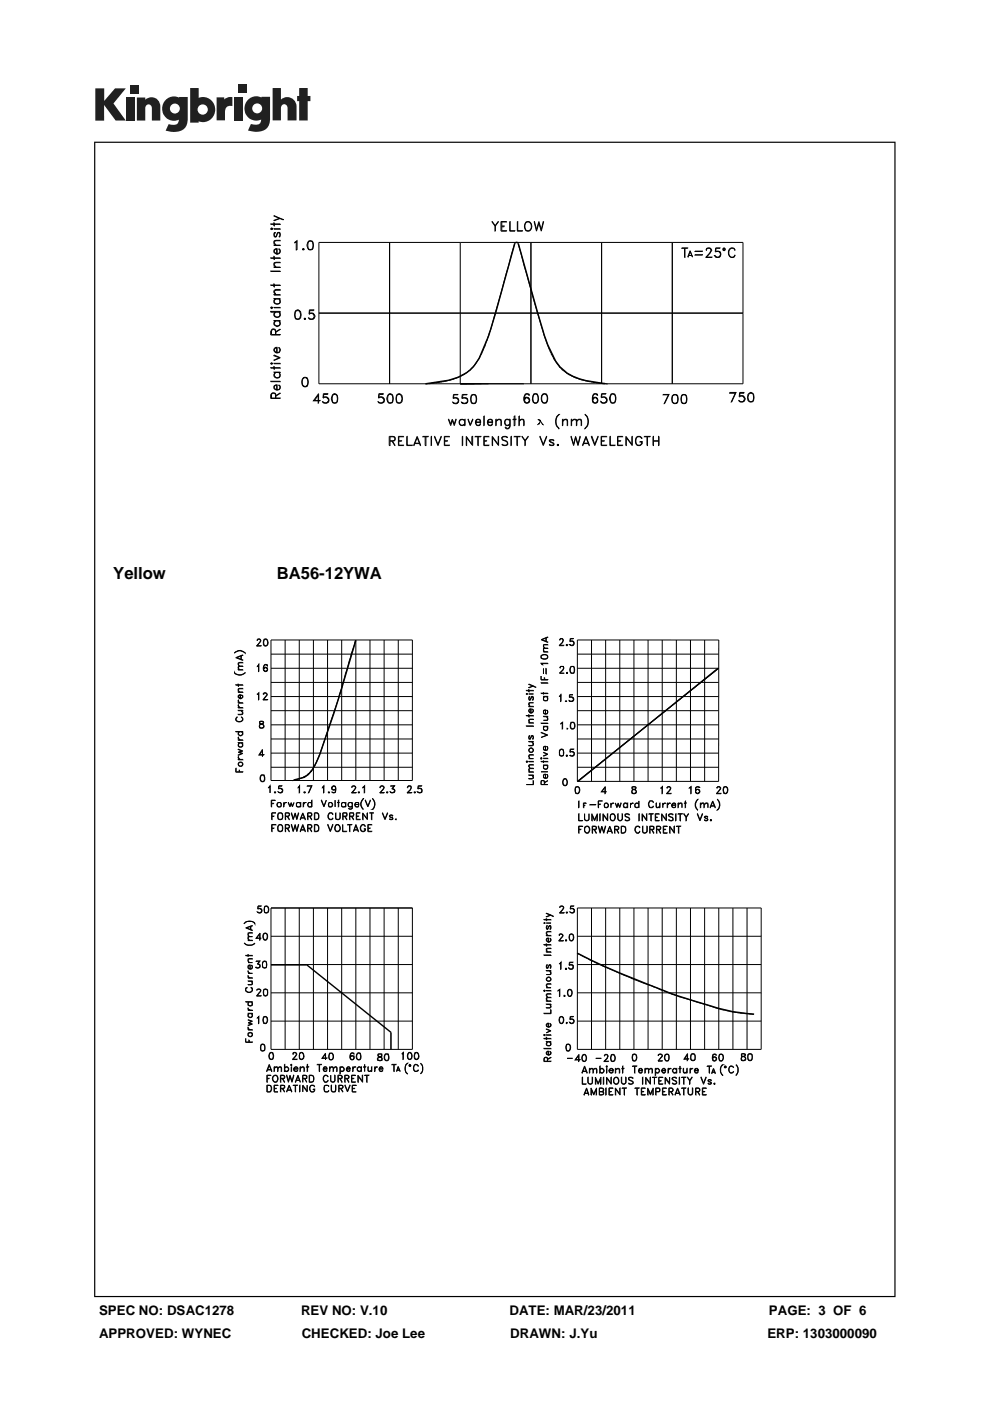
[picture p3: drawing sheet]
<svg xmlns="http://www.w3.org/2000/svg" width="210mm" height="297mm" viewBox="0 0 210 297" stroke-linecap="round" stroke-linejoin="round" font-family="sans-serif">
<defs><g id="words">
<g font-size="3.5">
<text x="24" y="122.7">Yellow</text>
<text x="58.7" y="122.7">BA56-12YWA</text>
</g>
<g font-size="2.8">
<text x="21" y="278.7">SPEC NO: DSAC1278</text>
<text x="63.8" y="278.7">REV NO: V.10</text>
<text x="108.1" y="278.7">DATE: MAR/23/2011</text>
<text x="163.1" y="278.7">PAGE: 3 OF 6</text>
<text x="21" y="283.6">APPROVED: WYNEC</text>
<text x="64" y="283.6">CHECKED: Joe Lee</text>
<text x="108.2" y="283.6">DRAWN: J.Yu</text>
<text x="162.8" y="283.6">ERP: 1303000090</text>
</g>
</g></defs>
<g fill="#231f20">
<path d="M20.2 18.7h1.9v2.7l2.3-2.7h2.3l-2.6 3.2 2.6 3.7h-2.2l-2.4-3.3v3.3h-1.9z"/>
<path d="M26.7 20.7h1.8v4.9h-1.8z"/>
<path d="M49.6 20.7h1.8v4.9h-1.8z"/>
<path d="M27.6 18h1.8v1.8h-1.8z"/>
<path d="M50.6 17.9h1.8v1.8h-1.8z"/>
<path d="M29 20.7h1.8v.4a1.9 1.9 0 0 1 2.2-.3 1.9 1.9 0 0 1 1 2v2.8h-1.8v-2.7a.7 .7 0 0 0-.7-.8 .7 .7 0 0 0-.7 .8v2.7h-1.8z"/>
<path d="M45.9 20.6h1.7v.5a2.02 2.02 0 0 1 1.7-.5v1.9h-.2a1.12 1.12 0 0 0-1.4 1.3v1.7h-1.8z"/>
<path d="M57.8 18.7h1.8v2.4a1.98 1.98 0 0 1 2.2-.3 1.98 1.98 0 0 1 1.1 2v2.7h-1.9v-2.6a.7 .7 0 0 0-.7-.8 .7 .7 0 0 0-.7 .8v2.6h-1.8z"/>
<path d="M63.5 18.7h1.8v1.6h.5v1.1h-.5v4.1h-1.8v-4.1h-.5v-1.1h.5z"/>
<path d="M40.3 18.7v7.3h1.8v-.3a2.63 2.63 0 0 0 3.5-2.5 2.63 2.63 0 0 0-3.5-2.5v-2zM41.9 23.2a1.1 1.1 0 0 1 2.2 0 1.1 1.1 0 0 1-2.2 0z"/>
<path d="M35.3 21a2.56 2.56 0 0 0-.6 3.3 2.56 2.56 0 0 0 3.2 1.1 1.09 1.09 0 0 1-1.5 1.1l-.6-.2-.7 1.4a5.3 5.3 0 0 0 3.8-.2 2.69 2.69 0 0 0 .9-2.4v-4.5h-1.8v.1l-.8-.2a2.44 2.44 0 0 0-1.9 .5zM36 23a1.06 1.06 0 0 1 2.1 0 1.06 1.06 0 0 1-2.1 0z"/>
<path d="M52.8 21a2.56 2.56 0 0 0-.6 3.3 2.56 2.56 0 0 0 3.2 1 1.09 1.09 0 0 1-1.5 1.1l-.7-.1-.6 1.4a5.3 5.3 0 0 0 3.7-.3 2.69 2.69 0 0 0 1-2.3v-4.6h-1.8v.2l-.9-.3a2.44 2.44 0 0 0-1.8 .6zM53.5 23a1.06 1.06 0 0 1 2.1 0 1.06 1.06 0 0 1-2.1 0z"/>
</g>
<g fill="#000">
<path d="M122.4 165.7l30-24.1v.2l-29.9 24z"/>
<path d="M20 30v245h169.9v-245zM20.2 30.3h169.5v244.5h-169.5z"/>
</g>
<g fill="none" stroke="#000" stroke-width=".21">
<path d="M57.4 57.5l2 .1zM57.4 54.7l2 .1zM57.4 47.5l2 .1zM57.6 48.3l.2 .2-.1 .2-.3-.1zM57.6 48.5l.1 .1zM58.1 52l1.3 .1zM58.1 56.6l1.3 .1zM58.1 54.3l.1 .7zM58.1 48.5l1.3 .1zM58.1 47.2l.1 .7zM58.1 45.7l2 .9zM58.2 51h1.2h-.9l-.3 .3v.2l.3 .5-.4-.5z"/>
<path d="M58.2 50.1h.4M58.2 55.7l1.2-.1-.9 .1-.3 .3v.2l.3 .4-.4-.4zM58.3 52.9l.4-.1v.9l-.5-.3zM58.3 49.3l-.1 .3 .1 .6M58.7 53.7l.6-.1a.52 .52 0 0 0-.2-.8l.1-.1a.66 .66 0 0 1 .2 .7 .66 .66 0 0 1-.5 .5l-.8-.5 .1-.5 .3-.2h.3v1M58.9 49.4h.5M58.9 49.3l-.3 .9-.2 .1a.55 .55 0 0 1-.3-.5 .55 .55 0 0 1 .3-.5l-.2 .1M59.3 49.3v.9M59.3 46.3l-1.2 .5 1.3-.5M59.4 50.1l-.2 .2a.63 .63 0 0 0 0-1h-.1a1.03 1.03 0 0 0-.6 .9M62.5 51.4l.5-.4v2h-.2v-1.8zM64.2 52.8l.2-.1 .1 .2-.2 .1z"/>
<path d="M64.3 52.8l.1 .1zM65.5 52.8h.7M65.5 51.1a.68 .68 0 0 1 .9 .3 1.83 1.83 0 0 1-.2 1.5 .65 .65 0 0 1-.9-.3 1.29 1.29 0 0 1 .2-1.5zM65.5 51.2h.7M65.5 51.1a1.66 1.66 0 0 0 0 1.8M66.1 51.1a1.66 1.66 0 0 1 0 1.8M67.6 51.4h90v30h-90zM82.6 51.4v30M97.6 51.4v30M105 47.9l.7-.9-.6 .9v1.1l-.1-1.1-.7-.9 .8 .9M106.3 47h1.1l-1 .1v1.8l1 .1h-1.1zM106.4 47.9h.5v.2h-.5"/>
<path d="M108.1 47l.1 1.9 1 .1h-1.1zM109.1 51.7l-3 11a86.9 86.9 0 0 1-3.1 10.3l-.6 1.3a11.2 11.2 0 0 1-3.3 4.6l-1.8 1.1-1.7 .6-2.5 .5-2.8 .3M109.7 47l.1 1.9 1 .1h-1.1zM109.9 51.7l3.6 13a56.8 56.8 0 0 0 3.3 10 9.1 9.1 0 0 0 7.2 6l1.9 .4 3 .3M111.6 47.1a.73 .73 0 0 1 1.1 .6 .9 .9 0 0 1-.8 1.2 .99 .99 0 0 1-.5-1.4zM111.6 47.1a.99 .99 0 0 1 1.2 .4 .99 .99 0 0 1-.3 1.3 .78 .78 0 0 1-1 .1 .78 .78 0 0 1-.3-.9zM112.6 51.4v30M113.3 47l.5 1.7 .5-1.7 .5 1.7 .5-1.7-.5 2-.5-1.7-.5 1.7zM127.6 51.4v30M142.6 51.4v30M144.6 52.6h1.3zM145.2 52.6v2l.1-2"/>
<path d="M146 54.2h.8M146.4 53.2l.5 1.3-.5-1.2-.5 1.2zM147.4 53.2l1.6 .1zM147.4 54l1.6 .1zM149.8 54.5l1.2 .1h-1.3l.8-.9a.77 .77 0 0 0 .2-1h-.8l-.1 .4a.59 .59 0 0 1 .6-.6 .59 .59 0 0 1 .5 .7l-1.1 1.4M151.7 54.3l.3 .2M152.5 53.3a.68 .68 0 0 1 0 1.2M152.8 53.7a.78 .78 0 0 0-1.1-.3l.1-.8h.9h-.8l-.1 .7a.71 .71 0 0 1 1 .2 .71 .71 0 0 1-.3 1 .71 .71 0 0 1-1-.3h.2l.1 .2a.71 .71 0 0 0 1-.3M153.4 52.6h.3v.5h-.3zM153.4 52.7h.3v.3h-.3zM154.8 52.8a.68 .68 0 0 1 1.1 .3l-.1-.2a.6 .6 0 0 0-.9-.2 1.04 1.04 0 0 0 .4 1.8l.4-.1 .2-.3a.73 .73 0 0 1-.8 .5 .73 .73 0 0 1-.6-.8v-.5zM57.4 65.2l.3-.1v.3z"/>
<path d="M57.4 66h2v.2h-2zM57.4 60.4l2 .1zM57.4 77l.3-.1 .1 .2-.2 .1zM57.4 78h2zM57.6 65.2l.1 .1zM57.6 77l.1 .1zM58.1 68l1.3 .1zM58.1 65.2l1.3 .1zM58.1 63.3l1.3 .1zM58.1 62.5l1.3 .1zM58.1 60.2l.1 .7zM58.1 78.9l1.3 .1z"/>
<path d="M58.1 77.7l.1 .6zM58.1 77l1.3 .1zM58.1 75.3l1.3 .5-1.3 .6 1.2-.6-1.2-.4zM58.2 68.2l.2-.1-.2 .4a.59 .59 0 0 0 .6 .6 .59 .59 0 0 0 .6-.6l-.2-.4a.66 .66 0 0 1 .2 .8 .66 .66 0 0 1-.7 .3l-.5-.3zM58.2 66.4l.2-.2-.2 .3a.6 .6 0 0 0 .6 .7 .6 .6 0 0 0 .6-.7l-.2-.3 .3 .6a.73 .73 0 0 1-.7 .5 .73 .73 0 0 1-.7-.5zM58.2 61.5l.3-.1h.9v.1h-.9l-.3 .3 .3 .7-.4-.5zM58.2 63.6l.2-.2-.2 .3a.6 .6 0 0 0 .6 .7 .6 .6 0 0 0 .6-.7l-.2-.3 .3 .6a.74 .74 0 0 1-.7 .5 .74 .74 0 0 1-.7-.5zM58.2 79.2l.2-.2-.2 .4a.6 .6 0 0 0 .6 .7 .6 .6 0 0 0 .6-.7l-.2-.4 .2 .7a.7 .7 0 0 1-.7 .5 .7 .7 0 0 1-.6-.5zM58.5 73.7h.2v1l-.5-.4v-.2zM58.5 70.9v-.6a.55 .55 0 0 0-.5-.6 .55 .55 0 0 0-.6 .6v.7h2l-1.8-.1v-.6l.2-.5 .5 .2 .1 .9M58.5 70.3l.9-.6-.9 .7M58.7 74.7h.5l.2-.4-.2-.7a.65 .65 0 0 1 .1 1 .65 .65 0 0 1-.9 .1 .65 .65 0 0 1-.1-1l.5-.1v1.1"/>
<path d="M62.7 67.5h.8M62.7 65.9l.4-.2a.92 .92 0 0 1 .7 1.2v.5a.68 .68 0 0 1-1.2 0 1.83 1.83 0 0 1 .1-1.5zM62.7 65.9h.8M62.8 65.9a1.66 1.66 0 0 0 0 1.7M63.4 65.9a1.32 1.32 0 0 1 0 1.7M64.5 67.5h.2l.1 .1-.2 .1zM64.6 67.5l.1 .1zM65.5 67.5l.3 .1M66.3 66.4a.68 .68 0 0 1 0 1.2M66.6 66.9l-.4-.5-.7 .2 .1-.9h1v.2h-.9l-.1 .5h.9l.3 .6a.73 .73 0 0 1-.5 .7 .73 .73 0 0 1-.8-.3 .67 .67 0 0 0 1 .1l.1-.3M67.6 66.4h90M57.4 80.8l2 .1z"/>
<path d="M58.3 81.8l.4-.1v.9l-.5-.3v-.4zM58.5 84.4v-.7a.56 .56 0 0 0-.5-.4 .56 .56 0 0 0-.6 .4v.8h2l-1.8-.1 .1-.9a.48 .48 0 0 1 .7 .2v.7M58.5 83.9l.9-.6-.9 .7M58.7 82.6l.6-.2 .1-.5-.3-.2 .1-.1a.64 .64 0 0 1 .1 .9 .64 .64 0 0 1-.9 .1 .64 .64 0 0 1-.2-.8l.6-.2v1M64.4 81.8l.2 .1 .5-.1M64.4 80.1a.64 .64 0 0 1 .9 .3 1.83 1.83 0 0 1-.2 1.5 .81 .81 0 0 1-.9-.1 .81 .81 0 0 1-.2-1zM64.4 80.2h.7M64.4 80.1a1.42 1.42 0 0 0 0 1.8M64.9 80.1a1.42 1.42 0 0 1 0 1.8M66.6 84.9l1.3 .1h-1.4l1.1-1.5v2l-.1-1.7-.9 1.2M68.5 85.2l.3 .2M69.3 84.2l.4 .5-.2 .5-.2 .2"/>
<path d="M69.7 84.6l-.5-.4-.7 .2 .1-.9h.9v.1h-.8l-.1 .6a.73 .73 0 0 1 1 .2 .73 .73 0 0 1-.1 1 .73 .73 0 0 1-1.1-.2h.1a.73 .73 0 0 0 .9 .1l.3-.3M70.6 85.3h.8M70.6 83.6l.4-.1a1.36 1.36 0 0 1 .4 1.9 .65 .65 0 0 1-.9-.2 1.29 1.29 0 0 1 .1-1.6zM70.6 83.7h.8M70.7 83.6a1.66 1.66 0 0 0 0 1.8M71.3 83.6a1.66 1.66 0 0 1 0 1.8M80.3 85.2l.2 .2M81 84.2l.5 .5-.2 .5-.3 .2M81.5 84.6l-.6-.4-.6 .2 .1-.9h.9v.1h-.9v.6a.73 .73 0 0 1 1 .2 .73 .73 0 0 1-.2 1 .73 .73 0 0 1-1-.2h.1a.73 .73 0 0 0 .9 .1l.3-.3M82.4 85.3h.7M82.4 83.6l.4-.1a1.36 1.36 0 0 1 .3 1.9 .65 .65 0 0 1-.9-.2 1.29 1.29 0 0 1 .2-1.6zM82.4 83.7h.7"/>
<path d="M82.5 83.6a1.66 1.66 0 0 0 0 1.8M82.7 93.5l1-.1v-.7l-1-.1v1.9h-.1v-2h.7l.4 .2 .1 .5-.1 .3h-1M83.1 83.6a1.66 1.66 0 0 1 0 1.8M83.1 93.5l.7 1-.6-1M84.2 85.3h.8M84.2 83.6l.4-.1a.92 .92 0 0 1 .7 1.1v.6a.68 .68 0 0 1-1.2 0 1.83 1.83 0 0 1 .1-1.6zM84.2 83.7h.8M84.3 83.6a1.66 1.66 0 0 0 0 1.8M84.5 92.5h1.1l-1 .1v1.8l1 .1h-1.1zM84.6 93.5h.6h-.6M84.9 83.6a1.32 1.32 0 0 1 0 1.8M86.3 92.5l.1 1.9 1.1 .1h-1.2z"/>
<path d="M87.9 94h1.2M88.1 94h.9M88.5 92.5l.7 2-.7-1.7-.8 1.7zM89.7 92.5l1.2 .1zM90.2 92.6v1.9h.1v-1.9M91.4 92.5l.1 2zM92.1 92.5l.8 1.7 .7-1.7-.7 2zM94.2 92.5h1.1l-1 .1v1.8l1 .1h-1.1zM94.3 93.5h.6h-.6M95.1 88.9l.5 1 .3-1 .5 1 .4-1-.4 1.3-.5-1.1-.3 1.1zM96.1 85.3l.3 .2M96.9 84.4a.61 .61 0 0 1 .3 .5 .61 .61 0 0 1-.3 .6"/>
<path d="M97.2 84.7a.79 .79 0 0 0-1.1-.2l.1-.9h.9l-.8 .1-.1 .7h.7a.66 .66 0 0 1 .4 .7 .66 .66 0 0 1-.7 .5l-.5-.2v-.2a.63 .63 0 0 0 1.1 0M97.5 89.1l.3-.2 .8 .2-.5-.1a.6 .6 0 0 0-.7 .6 .6 .6 0 0 0 .7 .6l.5-.3-.3 .3h-.4a.74 .74 0 0 1-.4-1.1zM98 85.3l.3 .2M98 92.5l.1 2zM98.6 88.9v1.3zM98.7 84.4l.4 .2v.2v.5l-.4 .2M98.9 92.5l1.2 1.7v-1.7h.1v2l-1.2-1.7-.1 1.7zM99.1 84.7a.93 .93 0 0 0-1.1-.2v-.9h1.1l-.9 .1-.2 .7a.72 .72 0 0 1 1.1 .1 .72 .72 0 0 1-.2 1 .72 .72 0 0 1-1-.3h.1a.73 .73 0 0 0 1.1 0M99.2 88.9l.5 1.2 .6-1.2-.6 1.3zM100.1 83.8h.7M100.1 85.4h.7M100.1 83.7a.65 .65 0 0 1 .9 .3 1.83 1.83 0 0 1-.2 1.5 .65 .65 0 0 1-.9-.3 1.83 1.83 0 0 1 .2-1.5z"/>
<path d="M100.2 83.7a1.66 1.66 0 0 0 0 1.8M100.8 83.7a1.66 1.66 0 0 1 0 1.8M100.8 92.5l1.2 .1zM100.9 89.5l.1 .4 .3 .3h.3l.3-.4v.1a.64 .64 0 0 1-.9 .2 .64 .64 0 0 1-.1-1 .59 .59 0 0 1 1 0v.5h-1M101.1 89.1h.7l.1 .4h-1zM101.3 92.6v1.9l.1-1.9M102.6 92.5h1.1l-1 .1v1.8l1 .1h-1.1zM102.6 88.2l.1 2zM102.7 93.5h.5h-.5M103.5 89.5v.1a.48 .48 0 0 0 .4 .5 .48 .48 0 0 0 .5-.3l.1 .1a.65 .65 0 0 1-1.1 0 .65 .65 0 0 1 .5-1 .51 .51 0 0 1 .6 .7h-1M103.6 89.1h.7l.1 .4h-.9zM104.4 92.5l1.3 1.7v-1.7v2l-1.2-1.7-.1 1.7z"/>
<path d="M105.2 88.9v1.3zM105.2 89.3l.6-.4 .5 .1v1.2l-.1-1.1-.4-.1zM106.4 92.8a.86 .86 0 0 1 1.3 0l-.9-.2-.3 .2v.1a1.03 1.03 0 0 0 .9 .6 .5 .5 0 0 1 .3 .6 .5 .5 0 0 1-.4 .4h-.5l-.4-.3 .4 .2 .8-.2a.52 .52 0 0 0-.3-.7l-.7-.2zM107.2 89l.3-.1 .6 .2-.3-.1a.6 .6 0 0 0-.7 .6 .6 .6 0 0 0 .7 .6l.3-.3-.1 .3-.5 .1a.78 .78 0 0 1-.3-1.3zM108.1 88.9l.1 1.4-.3 .6h-.3l-.5-.3 .4 .2h.3l.2-.2zM108.4 92.5l.1 2zM108.8 88.9l.7 .1zM109.1 92.5l1.2 .1zM109.1 88.2h.1v2h-.1zM109.6 92.6v1.9l.1-1.9M110.1 88.2l.1 2zM110.4 89h.7l.1 1.2-.2-1.1-.4-.1-.4 .3z"/>
<path d="M111.3 85l.1 .3 .3 .1 .4-.1 .2-.3M111.3 84.7l.4-.4 .4 .2 .2 .2M111.3 93.5l.8-1-.7 1v1l-.1-1-.6-1 .7 1M111.4 83.7l.3-.2 .5 .2M111.5 83.5a2.12 2.12 0 0 0-.2 1.7l.3 .2M111.6 84.3l-.3 .5M111.8 84.3l.5 .5-.1 .4-.4 .2M112.1 83.5l.2 .3a.58 .58 0 0 0-.9-.3 1.14 1.14 0 0 0 .4 2 .6 .6 0 0 0 .5-.9 .6 .6 0 0 0-1 0M113.2 83.7l.3-.2 .5 .2M113.2 85.3h.8M113.2 83.5h.8l.2 .8v.6l-.5 .6-.6-.2-.1-.4zM113.3 83.5a1.79 1.79 0 0 0 0 1.9"/>
<path d="M113.9 83.5a1.79 1.79 0 0 1 0 1.9M114 89h.5l.8 1.2M114.5 92.5l.7 1.7 .8-1.7-.8 2zM114.6 89.3l-.2 .5-.4 .3M115.1 85.3h.8M115.1 83.5a.64 .64 0 0 1 1 .4 1.83 1.83 0 0 1-.2 1.5 .81 .81 0 0 1-1-.1 .81 .81 0 0 1-.1-1zM115.1 83.7l.3-.2 .5 .2M115.2 83.5a1.42 1.42 0 0 0 0 1.9M115.7 83.5a1.42 1.42 0 0 1 0 1.9M116.6 94.3h.8M116.6 93.4h.8M116.6 93.5l.8 .5 .1 .2a.6 .6 0 0 1-1 0l.2 .2"/>
<path d="M116.7 93.3v.3M117.3 93.3l.2 .2a.72 .72 0 0 0-1-.2l.2 .4 .7 .3M117.3 94v.4M118.1 88.3l.5-.4a2.04 2.04 0 0 0 0 3 1.92 1.92 0 0 1-.5-2.6zM118.2 94.3l.2-.1v.2l-.1 .1zM118.3 94.3l.1 .1zM119.3 88.9l.1 1.3zM119.6 89h.7l.1 1.2-.2-1.1-.3-.1-.5 .3zM121.1 92.5l.6 1.7 .4-1.7 .5 1.7 .5-1.7-.5 2-.5-1.7-.4 1.7zM121.2 88.9v1.3zM121.2 89.3l.5-.4 .6 .1v1.2l-.1-1.1-.5-.1zM122.6 89h.7l.1 1.2-.2-1.1-.4-.1-.5 .3z"/>
<path d="M123.7 94h1.2M123.8 94h1M124 87.9a1.89 1.89 0 0 1 0 3 2.04 2.04 0 0 0 0-3zM124.3 92.5l.7 2-.7-1.7-.8 1.7zM125.4 92.5h.2l.5 1.7 .8-1.7-.8 2zM125.7 84.7l.4-.4 .5 .2 .1 .2M125.7 85l.2 .3 .2 .1 .5-.1 .1-.3M125.9 83.7l.2-.2 .6 .2M126 83.5a2.12 2.12 0 0 0-.2 1.7l.3 .2M126.1 84.3l-.4 .5M126.4 84.3a.62 .62 0 0 1 .3 .6 .62 .62 0 0 1-.3 .5M126.6 83.5l.1 .3a.54 .54 0 0 0-.8-.3 1.79 1.79 0 0 0 0 1.9 .61 .61 0 0 0 .8-.2 .61 .61 0 0 0-.1-.8 .61 .61 0 0 0-.9 .2"/>
<path d="M127.5 85.2l.3 .2M127.5 92.5h1.2l-1.1 .1v1.8l1.1 .1h-1.2zM127.6 93.5h.6h-.6M128.3 84.2l.4 .5-.2 .5-.2 .2M128.7 84.6a.84 .84 0 0 0-1.2-.3l.1-.8h.9h-.8l-.1 .7a.72 .72 0 0 1 1 .1 .72 .72 0 0 1-.2 1.1 .72 .72 0 0 1-1-.3h.1a.65 .65 0 0 0 .9 .2l.3-.3M129.4 92.5l.1 1.9 1 .1h-1.1zM129.6 83.7l.3-.2 .5 .2M129.6 85.3h.8M129.6 83.5a.64 .64 0 0 1 .9 .4 1.83 1.83 0 0 1-.1 1.5l-.5 .1a1.24 1.24 0 0 1-.3-2zM129.7 83.5a1.79 1.79 0 0 0 0 1.9M130.3 83.5a1.79 1.79 0 0 1 0 1.9M131 92.5h1.1l-1 .1v1.8l1 .1h-1.1z"/>
<path d="M131.1 93.5h.6h-.6M132.8 92.5l1.2 1.7 .1-1.7v2l-1.3-1.7v1.7zM135 92.8l.3-.3h.4l.5 .4-.5-.3h-.4a1.11 1.11 0 0 0 0 1.8l.7-.2 .1-.5-.4-.1h.5v.4a.81 .81 0 0 1-1.1 .4 .81 .81 0 0 1-.3-1.1zM136.6 92.5l1.3 .1zM137.2 92.6v1.9l.1-1.9M138.5 92.5l.1 2zM138.6 93.5h1.1M139.7 92.5l.1 2zM141.8 83.6l-.9 2 1-2h-1.3l1.2 .1M142.6 84a.68 .68 0 0 1 1.2 0 1.83 1.83 0 0 1-.2 1.5 .77 .77 0 0 1-1-.3zM142.8 85.4h.8M142.8 83.8h.8"/>
<path d="M142.9 83.7a1.32 1.32 0 0 0 0 1.8M143.4 83.7a1.32 1.32 0 0 1 0 1.8M144.7 83.8h.7M144.7 85.4h.7M144.7 83.7a.65 .65 0 0 1 .9 .3 1.83 1.83 0 0 1-.2 1.5 .65 .65 0 0 1-.9-.3 1.83 1.83 0 0 1 .2-1.5zM144.8 83.7a1.66 1.66 0 0 0 0 1.8M145.4 83.7a1.66 1.66 0 0 1 0 1.8M156 83.2l-.9 2 1-2h-1.3v.2h1.2M156.8 85l.2 .2M157.5 84a.68 .68 0 0 1 0 1.2M157.9 84.4l-.4-.4-.7 .1 .1-.9h.9v.2h-.8l-.1 .6h.8l.4 .5a.73 .73 0 0 1-.6 .7 .73 .73 0 0 1-.8-.3h.1a.67 .67 0 0 0 .9 .2l.2-.4M158.9 83.5h.8"/>
<path d="M158.9 85.1h.8M158.9 83.4l.4-.2a1.36 1.36 0 0 1 .4 2 .77 .77 0 0 1-1-.3 1.53 1.53 0 0 1 .2-1.5zM159 83.4a1.32 1.32 0 0 0 0 1.8M159.6 83.4a1.66 1.66 0 0 1 0 1.8M49.7 138.4a1.45 1.45 0 0 1 2.3 .1l-.1-.2a1.52 1.52 0 0 0-2.2 .2zM50 139.4l1.5-.6-1.3 .6 1.3 .6zM51.1 139.1v.7M51.2 139v.9M54.5 136.9l.9 .1h-1l.8-1.1-.1-.4h-.4l-.2 .3 .2-.3h.4l.2 .4-.8 1.1M56 136.8h.6M56 135.5h.4a.96 .96 0 0 1 .3 1.3l-.5 .2a1.09 1.09 0 0 1-.2-1.5zM56 135.6h.6"/>
<path d="M56.1 135.5l-.2 .6 .2 .8M56.5 135.5a1.02 1.02 0 0 1 0 1.4M57.5 138.7h30M57.5 135.7h30v29.8h-30zM60.5 135.7v29.8M63.5 135.7v29.8M66.5 135.7v29.8M69.5 135.7v29.8M72.5 135.7v29.8M75.4 135.7l-2.1 7.1a123.4 123.4 0 0 1-4 12.7l-1.7 5-1.3 2.6-1.6 1.6-2.8 .8M75.5 135.7v29.8M78.5 135.7v29.8"/>
<path d="M81.5 135.7v29.8M84.5 135.7v29.8M114.8 139l.6-.2 .5 .1 .2 .1v.5M114.8 139l.8-.2 .4 .1 .2 .5-.6 .4-.6-.1-.2-.2zM114.8 139.4a1.02 1.02 0 0 0 1.3 0M114.8 135.6l1.4-.6-1.3 .6 1.3 .6zM114.8 139v.5M115.3 138.2h.9zM115.3 137.5l.9-.1-.9 .3 .2 .5-.2-.2zM115.3 136.7l.9-.1-.8 .1-.1 .4 .2 .3-.2-.3zM115.8 135.3v.7M115.9 135.2v.8"/>
<path d="M118.7 136.8l.9 .1h-1l.6-.7 .2-.4-.2-.3h-.3l-.2 .2 .2-.3h.3l.3 .4-.2 .4-.6 .7M120.1 136.7l.2-.1v.3zM120.2 136.7l.1 .1zM120.9 136.6l.2 .2M121.5 136a.47 .47 0 0 1 .2 .4 .47 .47 0 0 1-.2 .4M121.7 136.6a.52 .52 0 0 1-.8 0M121.7 136.2a.6 .6 0 0 0-.8-.2v-.6h.7l-.6 .1-.1 .5h.7l.2 .2-.2 .6-.3 .1-.4-.3M122.5 138.7h29.9M125.5 135.7v30M128.5 135.7v30M131.5 135.7v30M134.5 135.7v30"/>
<path d="M137.5 135.7v30M140.5 135.7v30M143.5 135.7v30M146.5 135.7v30M149.5 135.7v30M49.7 142.6a1.52 1.52 0 0 0 2.3 0 1.39 1.39 0 0 1-2.3 0zM50 155.1l1.5 .1zM50 145.2l1.5 .1zM50.1 152.2l.2-.2a.49 .49 0 0 0-.2 .6 .49 .49 0 0 0 .5 .4l.7-.2a.64 .64 0 0 0-.1-.8l.3 .5a.84 .84 0 0 1-.7 .6 .84 .84 0 0 1-.8-.6zM50.5 156.3l.4 .6-.4-.4zM50.5 149.4l.4 .6-.4-.3zM50.5 148.4l.2 .4 .2 .2-.3-.2z"/>
<path d="M50.5 157.5h1zM50.5 156.9l1 .1zM50.5 150.6l1 .1zM50.5 150l1 .1zM50.5 149l1 .1zM50.5 146.7l1 .1zM50.5 145l.1 .5zM50.5 142l1 .1zM50.5 146.1l.3-.2h.7l-.8 .1-.1 .4 .2 .3zM50.5 140.6l.3-.2h.7l-.7 .1-.2 .2 .2 .5zM50.5 159.5l.8 .2-.8 .5 1-.5-.7-.2 .7-.3-1-.4 .8 .4-.8 .3M50.6 157.7l.2-.2-.2 .4 .3 .5 .5-.2v-.3l-.1-.4 .2 .6a.56 .56 0 0 1-.5 .3 .56 .56 0 0 1-.5-.3z"/>
<path d="M50.6 141.3l.9-.1-.7 .1-.2 .2 .2 .5a.45 .45 0 0 1-.2-.7zM50.8 147.4h.1v.7l-.3-.3zM50.9 148.1a.4 .4 0 0 0 .4-.2 .4 .4 0 0 0 0-.4l-.1-.1 .1-.1 .2 .3v.2l-.4 .3h-.3l-.3-.3v-.2l.3-.3h.2v.8M51.2 150.7l.3 .4-.1 .4h-.9l.8-.1 .1-.3zM54.5 147.2l.4-.3v1.5l-.1-1.4zM54.6 141.2l.3-.3v1.5l-.1-1.4zM55 160l1 .1h-1.1l.8-1.2v1.5M55.1 154.2l.1 .1M55.1 153v.4l.7 .2 .1 .5a.6 .6 0 0 1-.8 .1v-.5l.7-.2 .1-.4a.6 .6 0 0 0-.8-.1zM55.1 153.1h.7M55.2 153v.4l.6 .2a.45 .45 0 0 1 0 .7l-.5 .1-.2-.1-.1-.2 .2-.5 .6-.2v-.4M55.7 159.2l-.7 .9"/>
<path d="M55.8 147.2h.1M55.8 148.3l1 .1h-1l.8-1.1-.3-.3h-.2l-.3 .2a.43 .43 0 0 1 .5-.3 .43 .43 0 0 1 .4 .4l-.9 1.1M55.9 154.2l-.2 .1M55.9 142.1l.4 .2 .4-.2M55.9 141.8l.4-.3 .4 .3M56.1 141h.6M56.2 141a.92 .92 0 0 0 .1 1.3M56.3 141.5l-.4 .4M56.4 141.5l.3 .2v.4l-.3 .2M56.6 141l.1 .1v-.1a.75 .75 0 0 0-.9 .5 .75 .75 0 0 0 .5 .9l.3-.1 .2-.3-.2-.5h-.3l-.4 .2M57.5 141.7h30M57.5 159.7h30"/>
<path d="M57.5 156.7h30M57.5 153.7h30M57.5 150.7h30M57.5 147.7h30M57.5 144.7h30M111.6 153.9l1.6 .1zM111.6 151.7l1.6 .1zM111.6 147.1h.1M111.6 146.4l1.6 .1zM111.7 147.1h.1M111.7 147l.2 .1-.2 .1zM112.1 157.2l1.1 .1z"/>
<path d="M112.1 153.2l1.1 .1zM112.1 151.5l.1 .5zM112.1 149.8h1.1zM112.1 146.2l.1 .5zM112.1 145l1.6 .8zM112.1 147.1h1.1M112.1 152.6l.3-.1h.8l-.8 .1-.2 .1 .2 .5zM112.2 156.6h.3M112.2 148.3h.3M112.2 158.8a.49 .49 0 0 1 .8-.1 .49 .49 0 0 1-.1 .8h-.5a.45 .45 0 0 1-.2-.7zM112.2 149h1h-.8l-.2 .3 .2 .5-.3-.4zM112.3 156v.7"/>
<path d="M112.3 147.7v.7M112.3 150.4l.3-.1v.8l-.4-.3zM112.6 151.1l.4-.2a.36 .36 0 0 0-.2-.6h.1a.48 .48 0 0 1 .1 .8 .48 .48 0 0 1-.8 0 .48 .48 0 0 1 .1-.8h.3v.8M112.7 156.1h.4M112.7 147.8h.4M112.8 157.3l.4 .3-.1 .5h-1l.9-.1 .1-.4zM112.8 156l-.3 .7h-.3a.52 .52 0 0 1 .2-.8l-.2 .2M112.8 147.7l-.4 .8a.47 .47 0 0 1-.3-.4 .47 .47 0 0 1 .3-.5l-.2 .2M113 156v.7M113 147.7v.7M113 145.4l-.9 .5 1.1-.5M113.1 156.6l-.2 .1h.2a.48 .48 0 0 0-.3-.8l-.4 .8"/>
<path d="M113.1 148.3l-.2 .2a.45 .45 0 0 0 .3-.5 .45 .45 0 0 0-.4-.4l-.4 .8M114.8 155.3l1.4 .6-1.4 .5 1.2-.5zM114.8 153.3l1.4 .1zM114.8 147l1.4 .1zM114.8 144.8l1.4 .1zM114.8 143.3v.9h1.4l-1.4-.1M114.8 140.6l1.4 .1h-1.4l.2 .3zM115.3 159.5l.9 .4-.9 .4 .8-.4zM115.3 154l.9 .1zM115.3 151.9l.9 .1zM115.3 147.6l.9 .1zM115.3 141.7v1.2"/>
<path d="M115.3 146.8v.4M115.3 154.2l.1-.1-.1 .2 .1 .4 .4 .1 .3-.1-.1-.6 .2 .2-.2 .5a.55 .55 0 0 1-.7-.1zM115.3 147.9l.1-.2-.1 .5 .1 .3 .4 .1 .3-.2-.1-.7 .2 .4-.2 .5h-.6l-.1-.2zM115.3 158.3l.4-.1v.9l-.4-.2zM115.3 150.6l.4-.1v.9l-.4-.2zM115.4 158.4l.3-.1v.8l-.4-.4zM115.4 150.7l.3-.1v.8l-.4-.4zM115.4 144.1l.1-.4v.4M115.8 141.7l.1 1.2zM115.9 152l.3 .3-.1 .4h-.8l.8-.1zM116 158.2l.2 .5-.2 .4h-.3l.4-.2zM116 150.5l.2 .5-.2 .4h-.3l.4-.2z"/>
<path d="M118.7 147.6l.3-.3v1.4l-.1-1.3zM118.7 142.7l.7-.6 .2-.4-.1-.4-.7 .1-.1 .2 .3-.3 .5 .1v.4l-.8 .9h1M118.8 159h.6M118.8 158.9h.6l.2 .6-.2 .8a.55 .55 0 0 1-.7-.2v-.9zM118.9 158.9a1.02 1.02 0 0 0 0 1.4M118.9 153.4l.4-.3v1.5l-.1-1.4zM119.3 158.9l.2 .3v.9l-.2 .2M119.9 148.7h.3zM120 148.7h.1M120.2 142.6h.2v.1zM120.3 154.4l.1 .1-.1 .1zM120.3 154.5h.1"/>
<path d="M120.3 142.6l.1 .1zM120.8 148.6l.1 .1M120.9 147.3l-.1 .5h.6l.3 .5-.5 .4h-.4l-.1-.2 .1 .2h.7l.1-.3M121.1 153.2h.6M121.1 154.5h.6M121.1 153.1h.6l.2 .3 .1 .6-.4 .6-.5-.2-.2-.4zM121.1 141.3h.6l.2 .6-.2 .8h-.6a1.12 1.12 0 0 1 0-1.4zM121.1 141.4h.6M121.1 142.6h.6M121.2 153.1l-.2 .6 .2 .8M121.2 141.3a1.12 1.12 0 0 0 0 1.4M121.3 147.8l.3 .3-.1 .5-.2 .1"/>
<path d="M121.5 159.4l.3 .3-.1 .4-.2 .2M121.5 147.3h-.7v.6a.58 .58 0 0 1 .8 .2M121.6 153.1a1.02 1.02 0 0 1 0 1.4M121.6 141.3l.2 .2v1l-.2 .2M121.8 160a.62 .62 0 0 1-.9 .1M121.8 159.7a.73 .73 0 0 0-.9-.2v-.7h.8l-.7 .1-.1 .5h.7a.53 .53 0 0 1 .2 .6 .53 .53 0 0 1-.5 .3l-.4-.2M122.5 141.7h29.9l-29.9 24M122.5 159.7h29.9M122.5 156.7h29.9M122.5 153.7h29.9M122.5 150.7h29.9M122.5 147.7h29.9"/>
<path d="M122.5 144.7h29.9M50 162.9l.1 .7 1.4 .1h-1.5zM50.5 160.4l.4 .6-.4-.3zM50.5 161l1 .1zM50.6 161.8l.2-.2h.5a.47 .47 0 0 1 .2 .4 .47 .47 0 0 1-.2 .5h-.5a.45 .45 0 0 1-.2-.7zM50.8 163.2v.4M55.4 165.7h.6M55.4 164.4h.6M55.4 164.3h.6l.1 .3 .1 .6-.1 .4-.3 .2-.5-.3-.2-.4zM55.5 164.3a1.02 1.02 0 0 0 0 1.4M55.9 164.3l.2 .6-.2 .8M56.9 166.9l.4-.3v1.5v-1.3z"/>
<path d="M57.5 162.7h30M57.5 169.6h.9l-.8 .1v1.4zM57.6 174.8h.9l-.8 .1v1.4zM57.6 170.3l.4 .1h-.4M57.7 175.6l.4 .1h-.4M57.7 172.4l-.1 1.4v-1.4h.9M57.7 173l.4 .1h-.4M58.2 168h.3l-.2 .1zM58.3 168h.1zM58.8 170.3l.2-.1h.5l.1 .1v.6l-.1 .2h-.5a.55 .55 0 0 1-.2-.8zM59 172.5l.1-.1h.5a.8 .8 0 0 1 .4 .7 .8 .8 0 0 1-.4 .7h-.3a.91 .91 0 0 1-.3-1.3zM59.1 168h.1"/>
<path d="M59.1 174.9a.62 .62 0 0 1 .8 .1 .62 .62 0 0 1 .1 .7l-.1 .5-.6 .1a.93 .93 0 0 1-.2-1.4zM59.1 175l.4-.1a.75 .75 0 0 1 .3 1.2l-.4 .1-.4-.2v-.8zM59.1 172.4h.4l.4 .3v.8l-.2 .2h-.6l-.1-.2v-.8zM59.6 167.2l.3 .3-.1 .5h-.2M59.9 167.4l-.3-.2-.5 .1v-.7h.7l-.7 .1v.5h.6a.51 .51 0 0 1 .3 .6 .51 .51 0 0 1-.6 .3l-.4-.2 .1 .1a.52 .52 0 0 0 .8-.2M60.2 170.2v.9zM60.3 170.3l.2-.1h.3h-.2l-.4 .4zM60.6 175.6h.5a.35 .35 0 0 0 .3-.4 .35 .35 0 0 0-.3-.3h-.5l-.1 1.4v-1.5h.6l.2 .2v.5l-.2 .2h-.5M60.6 173h.5a.35 .35 0 0 0 .3-.3 .35 .35 0 0 0-.3-.3h-.5l-.1 1.4v-1.4h.8l.1 .4-.1 .2-.7 .1M60.9 175.7l.5 .6-.4-.6M60.9 173.1l.5 .7-.4-.7M61.1 170.2l.4 .7 .3-.7 .2 .7 .4-.7-.4 .9-.2-.8-.3 .8z"/>
<path d="M61.8 174.8l.4 1.4 .4-1.4 .3 1.4 .5-1.4-.5 1.5-.3-1.2-.4 1.2zM61.8 172.4l.4 1.2 .4-1.2 .4 1.2 .4-1.2-.4 1.4-.4-1.3-.4 1.3zM62.9 170.3l.1-.1h.5l.2 .1-.3-.1h-.4l-.1 .6 .1 .2 .4 .1 .3-.2-.2 .2h-.5l-.1-.2zM63.2 166.9l.3-.3v1.5v-1.3zM63.7 170.2l.1 .9zM63.8 176h.8M63.8 173.5h.8M63.9 175.9h.7M63.9 173.4h.7M64.2 174.8l.6 1.5-.6-1.2-.6 1.2zM64.2 172.4l.6 1.4-.6-1.3-.6 1.3zM64.3 170.2l.1 .9z"/>
<path d="M64.5 168h.2l-.1 .1zM64.5 170.3l.1-.1h.4h-.3l-.3 .4zM64.6 168h.1M65.3 175.6h.5a.35 .35 0 0 0 .3-.4 .35 .35 0 0 0-.3-.3h-.5l-.1 1.4v-1.5h.6l.3 .2v.5l-.3 .2h-.5M65.3 173h.5a.35 .35 0 0 0 .3-.3 .35 .35 0 0 0-.3-.3h-.5l-.1 1.4v-1.4h.9l.1 .4-.2 .2-.7 .1M65.3 170.3l.2-.1h.5l.1 .1-.5-.1a.5 .5 0 0 0-.3 .5 .5 .5 0 0 0 .5 .4l.3-.2-.1 .2h-.5a.55 .55 0 0 1-.2-.8zM65.7 175.7l.5 .6-.5-.6M65.7 173.1l.5 .7-.5-.7M66.1 166.6l-.7 1.5 .8-1.5h-1.1l1 .1M66.1 169.6l.1 1.5zM66.7 174.8h.5l.4 .4v.8l-.4 .3h-.5zM66.7 172.4h.7l.1 .1v1.1l-.8 .2z"/>
<path d="M66.8 174.9a.71 .71 0 0 1 .8 .5 .71 .71 0 0 1-.4 .8h-.4zM66.8 172.4h.4a.82 .82 0 0 1 .2 1.3h-.6zM68.1 169.6l.6 1.3 .5-1.3-.5 1.5zM68.4 166.9l.3-.3v1.5l-.1-1.3zM69.5 174.8l.6 1.4 .6-1.4-.6 1.5zM69.6 168h.2v.1zM69.7 168h.1zM69.7 172.5l.2-.1h.5l.3 .3-.4-.3a.76 .76 0 0 0-.7 .5 .76 .76 0 0 0 .3 .8h.5l.3-.2-.4 .3a.72 .72 0 0 1-.7-.9zM69.7 170.3l.3-.1a.45 .45 0 0 1 .5 .5 .45 .45 0 0 1-.7 .3zM69.8 170.2a.53 .53 0 0 1 .7 .2 .53 .53 0 0 1-.2 .7h-.5l-.2-.4zM70.4 167l.3-.3 .4 .1 .1 .2M70.4 167.2l.2 .2h.5l.1-.2"/>
<path d="M70.5 168h.6M70.7 166.7l-.3 .3 .1 .4h.2M70.9 166.7l.3 .2v1l-.2 .1M71.1 169.6v1.5M71.2 167.4l-.4 .1-.4-.1a.46 .46 0 0 1 .2-.8 .46 .46 0 0 1 .6 .5 .75 .75 0 0 1-.4 1l-.4-.1h.2M71.2 167.1v.3h-.3M71.2 172.4l.1 1.3 .7-.1 .2-1.2v1l-.1 .2-.3 .2a.46 .46 0 0 1-.6-.4zM71.2 174.9a.74 .74 0 0 1 .9 .4 .74 .74 0 0 1-.3 .9 .75 .75 0 0 1-.8-.4 .75 .75 0 0 1 .2-.9zM71.2 175h.6l.3 .8a.55 .55 0 0 1-.9 .3l-.1-.3zM71.5 170.2h.5M71.8 169.6v1.5zM72.4 170.3l.2-.1h.5l.2 .1-.4-.1h-.3l-.1 .6 .1 .2 .3 .1 .4-.2-.2 .2h-.5l-.2-.2z"/>
<path d="M72.7 174.8v1.4l.8 .1h-.8zM72.8 173l.7-.1v-.5h-.7l-.1 1.4v-1.4h.8v.6l-.7 .1M73.1 173.1l.5 .7-.4-.7M73.3 170.2l.1 .9zM73.7 174.8l.9 .1zM73.9 170.3l.1-.1h.6l.1 .1-.3-.1h-.3l-.2 .3 .2 .5 .3 .1 .3-.2-.1 .2h-.6a.55 .55 0 0 1-.1-.8zM74.1 174.9v1.4l.1-1.4M74.2 173l.8-.1v-.5h-.8l-.1 1.4v-1.4h.9v.6l-.8 .1M74.5 173.1l.6 .7-.5-.7M74.6 168l1 .1h-1.1l.9-1.2-.1-.1-.4-.1-.3 .3a.42 .42 0 0 1 .5-.4 .42 .42 0 0 1 .4 .4l-.9 1.1M74.7 170.2v1.2l-.3 .2-.5-.2h.7zM75.1 176h.8"/>
<path d="M75.1 175.9h.7M75.3 170.3l.2-.1h.6v.4h-.8l.2 .4a.36 .36 0 0 0 .6-.2l-.1 .3h-.5a.55 .55 0 0 1-.2-.8zM75.4 170.3l.1-.1a.36 .36 0 0 1 .4 0 .36 .36 0 0 1 .2 .4h-.8zM75.5 174.8l.6 1.5-.6-1.2-.5 1.2zM75.6 173l.5 .1h-.5M75.6 172.4v1.3l.8 .1h-.8v-1.4h.8M76 168h.2l-.1 .1zM76.1 168h.1zM76.6 175.1l.2-.3h.4l.3 .4-.3-.3a.68 .68 0 0 0-.7 .7 .68 .68 0 0 0 .7 .6l.2-.2v-.3h-.2h.3v.3a.67 .67 0 0 1-1 .1 .67 .67 0 0 1 .1-1zM76.9 166.9l.4-.3v1.5v-1.3zM77 172.5l-.1 1.3v-1.4l1 1.4v-1.4l-.1 1.2M77 169.3v.2a1.42 1.42 0 0 0 .1 2.1 1.43 1.43 0 0 1-.1-2.3z"/>
<path d="M77.4 169.6l.6 1.3 .6-1.3-.6 1.5zM78 174.8h.9l-.8 .1v1.3l.8 .1h-.9zM78.1 175.6l.4 .1h-.4M78.4 172.4h.9M78.8 172.4v1.4l.1-1.4M79 169.3a1.39 1.39 0 0 1 0 2.3 1.52 1.52 0 0 0 0-2.3zM80.6 168l.9 .1h-.9M80.6 166.8l.6-.2 .3 .4-.9 1.1 .8-1.1a.43 .43 0 0 0-.4-.3 .43 .43 0 0 0-.4 .3zM81.1 172.4l.6 1.2 .6-1.2-.6 1.4zM82 168h.3l-.2 .1zM82.1 168h.1zM82.7 172.9h.6"/>
<path d="M82.7 173.1l.7 .4-.3 .3-.4-.1-.1-.1 .7 .1M82.7 172.9v.3M82.8 168h.2M83.2 173.4v.3M83.2 172.9l.2 .1-.3-.2h-.3l-.2 .2 .2 .3 .5 .2M83.2 167.2l.5 .2a.51 .51 0 0 1-.3 .7 .51 .51 0 0 1-.6-.2v.1a.64 .64 0 0 0 .9-.2M83.4 167.3l.3 .3-.1 .4h-.2M83.6 166.7l-.8-.1h.9l-.5 .7M83.6 166.6l-.5 .7 .6 .2M83.9 173.7l.1-.1v.2zM83.9 173.7h.1M86.4 168l.9 .1h-1l.9-.9v-.4l-.5-.1-.2 .3-.1-.1 .3-.3h.3l.2 .4-.1 .4-.7 .7"/>
<path d="M87.8 168h.3l-.2 .1zM87.9 168h.1zM88.6 168h.3M89.2 167.2l.2 .2v.6h-.2M89.4 167.4a.6 .6 0 0 0-.8-.1l.1-.7h.7l-.6 .1-.1 .5h.7l.1 .3a.54 .54 0 0 1-.3 .6 .54 .54 0 0 1-.7-.2l.2 .1a.52 .52 0 0 0 .7-.2M111.6 161.4h.2l.1 .1-.2 .1zM111.6 166.3h1.5l.1-.8v.8zM111.7 161.4l.1 .1zM112.1 165.1l.9-.1 .1-.3-.3-.3 .4 .3-.1 .4-.3 .1zM112.1 164.3l1.1 .1zM112.1 163.6l1.1 .1zM112.1 161.4l1.1 .1z"/>
<path d="M112.1 160.8h1.1M112.1 162.3l.3-.2h.8l-.9 .1-.1 .3 .2 .4zM112.2 163l1-.1-.8 .1-.2 .1 .2 .5a.45 .45 0 0 1-.2-.6zM112.2 160.1l1-.1-.9 .2-.1 .2 .2 .4a.55 .55 0 0 1-.2-.7zM114.8 160.7l.1 .1-.1 .1zM114.8 160.8h.1M114.8 166.3v-.8l.6 .1 .1 .7M114.8 166.3v-.5l.2-.3 .4 .1v.7M114.8 161.4l1.4 .1zM114.8 166.3h1.4M114.8 163.6h1.4M115.3 162.2l.9 .1z"/>
<path d="M115.3 160.8h.9zM115.3 161.3v.5M115.3 162.4l.1-.1-.1 .2 .1 .4 .4 .1 .3-.1-.1-.6 .2 .2-.2 .5a.55 .55 0 0 1-.7-.1zM115.3 164.3l.4-.2v.9l-.4-.2zM115.4 164.3l.3-.1v.8l-.4-.3zM116 164.1l.2 .6-.2 .3h-.3l.4-.2zM116.2 165.5l-.7 .4M118.8 160.2h.6M119.6 165.2l.2-.1a.78 .78 0 0 1 .6 .7 .78 .78 0 0 1-.6 .8l-.2-.1a1.02 1.02 0 0 1 0-1.3zM119.6 166.4h.5M119.6 165.2h.5M119.7 165.2a1.02 1.02 0 0 0 0 1.3"/>
<path d="M120.1 165.2l.2 .6-.2 .7M120.1 160.2l.2-.1v.2h-.1zM120.2 160.2l.1 .1zM120.9 160.1l.2 .2M122.1 166.9h.6M122.1 168.1h.6M122.1 166.9a.52 .52 0 0 1 .8 .1 .74 .74 0 0 1 0 .9 .74 .74 0 0 1-.8 .3l-.1-.6zM122.2 166.9l-.2 .1v1l.2 .2M122.5 165.7v-30h30l-.1 30M122.5 165.7h29.9M122.5 162.7h29.9M122.6 166.9a.99 .99 0 0 1 0 1.3"/>
<path d="M122.7 172.5l.1 1.5h.8h-.9zM122.7 175.1h.9l-.8 .1v1.5zM122.7 169.8l.1 1.5zM122.8 175.8l.4 .1h-.4M123.7 170.2h.6l-.5 .1v1zM123.8 170.7l.3 .1h-.3M124 172.5v1.1l.4 .4 .4-.1 .1-.3v-1.1v1.3a.55 .55 0 0 1-.9 0zM124.1 175.3l.3-.2 .5 .2a.95 .95 0 0 1-.2 1.4l-.5-.1-.2-.4zM124.2 175.3l.3-.1a.7 .7 0 0 1 .5 .7 .7 .7 0 0 1-.5 .7 .72 .72 0 0 1-.5-.6 .72 .72 0 0 1 .2-.7zM125.1 170.6l1.3 .1zM125.5 172.5l.6 1.3 .6-1.3v1.5l-.1-1.1-.5 1.1-.5-1.1-.1 1.1zM125.7 175.8h.7v-.4l-.2-.2h-.5l-.1 1.5v-1.6h.6l.3 .3-.1 .4-.7 .1"/>
<path d="M126 175.9l.5 .8-.4-.8M126.9 175.1l.4 1.3 .3-1.3 .5 1.3 .4-1.3-.4 1.6-.5-1.4-.3 1.4zM127 169.8l-.1 1.5v-1.5h.9M127 170.5l.4 .1h-.4M127.2 172.5l.1 1.5zM127.9 172.5l.9 1.3 .1-1.3v1.5l-.9-1.2-.1 1.2zM128.2 170.5l.3-.2a.47 .47 0 0 1 .5 .3 .47 .47 0 0 1-.2 .6l-.6-.1zM128.4 166.8l-.1 1.5v-1.4l-.7 1h1h-1.1zM128.9 176.2h.8M129.3 175.1l.6 1.6-.6-1.4-.6 1.4zM129.6 170.2v1.1M129.7 170.5l.5-.3-.6 .5z"/>
<path d="M129.7 172.7a.66 .66 0 0 1 .8 .4 .66 .66 0 0 1-.5 .9l-.5-.3v-.8zM129.7 172.6a.7 .7 0 0 1 .8 .7 .7 .7 0 0 1-.8 .7l-.3-.5 .1-.7zM130.4 175.8h.7l.1-.4-.8-.2-.1 1.5v-1.6h.6l.4 .3-.1 .4-.8 .1M130.5 170.2l.3 .9 .3-.9 .3 .9 .4-.9-.4 1.1-.3-.8-.3 .8zM130.8 175.9l.5 .8-.4-.8M131 172.5l.1 1.1 .4 .4 .4-.4 .1-1.1v1.1l-.4 .4-.4-.1-.2-.3zM131.8 175.1a.81 .81 0 0 1 .9 .4l-.1 .9-.4 .3h-.4zM131.8 175.2h.4a.7 .7 0 0 1 .5 .7 .7 .7 0 0 1-.5 .7h-.4M132.4 170.3l.4-.1 .2 .3-.2-.2-.4 .1v.8l.6-.1a.51 .51 0 0 1-.7 0 .51 .51 0 0 1 .1-.8zM132.6 172.6a.73 .73 0 0 1 1 .2l-.7-.2-.3 .1v.3a1.02 1.02 0 0 1 1 .6 .55 .55 0 0 1-.5 .4 .55 .55 0 0 1-.6-.2l.4 .2 .6-.2-.2-.4-.7-.3zM133 170.2l.1 1.1zM133.7 170.2v1.1"/>
<path d="M133.8 170.5l.5-.3-.6 .5zM134.1 168l.1 .2M134.1 166.9v.4a.65 .65 0 0 1 .7 .8h-.7v-.5l.6-.2 .2-.5-.3-.1zM134.1 166.9h.7M134.1 166.9v.2l.2 .3a.51 .51 0 0 1 .7 .5 .51 .51 0 0 1-.8 .4 .51 .51 0 0 1-.1-.9l.6-.1v-.4M134.7 170.5a.47 .47 0 0 1 .4-.3 .47 .47 0 0 1 .4 .3l-.5-.2-.3 .4 .1 .5 .7-.1-.3 .2-.5-.2zM134.8 175.3l.6-.2 .4 .4-.2-.2a.65 .65 0 0 0-.9 .5 .65 .65 0 0 0 .7 .8l.4-.4-.4 .5a.83 .83 0 0 1-.7-.5 .83 .83 0 0 1 .1-.9zM134.9 168l-.2 .2M135.5 169.8v1.5M135.5 172.5l.1 1.5zM136.2 172.5l.9 1.3 .1-1.3v1.5l-.9-1.2-.1 1.2zM136.3 175.1l.1 1.3 .3 .2 .3-.1 .2-.3 .1-1.1-.1 1.3a.55 .55 0 0 1-.8 .2l-.1-.4z"/>
<path d="M137.6 172.5l1 .1zM137.8 169.8h.6l.2 .4-.3-.4-.5 .1a1.16 1.16 0 0 0 0 1.3h.6l.2-.3a.63 .63 0 0 1-.8 .3 .63 .63 0 0 1-.3-.9zM137.9 175.8h.7v-.5l-.7-.1-.1 1.5v-1.6l.8 .1v.6l-.7 .1M138 172.6v1.4l.1-1.4M138.2 175.9l.5 .8-.4-.8M139 172.5h.8l-.7 .1v1.4h.7h-.8zM139.1 173.3h.4M139.1 170.2l.1 1 .7-.2-.3 .3h-.3l-.2-.3zM139.3 175.8h.7l.1-.4-.3-.2h-.5l-.1 1.5v-1.6h.6l.4 .3-.1 .4-.8 .1M139.7 175.9l.5 .8-.5-.8M139.9 170.2l.1 1.1zM140.2 167l.3-.2v1.5l-.1-1.4z"/>
<path d="M140.3 172.5l1 1.3v-1.3v1.5l-.9-1.2-.1 1.2zM140.6 170.2v1.1M140.7 170.5l.5-.3-.6 .5zM140.7 175.1h.8l-.7 .1v1.4l.7 .1h-.8zM140.8 175.8l.4 .1h-.4M141.4 168.2l1 .1h-1.1l.9-1.1-.2-.3-.6 .1 .3-.2h.3l.3 .4-.9 1.1M141.5 170.2l.1 1.1zM141.7 170.5l.2-.3h.3l-.6 .5zM141.8 172.8a.63 .63 0 0 1 1 0l-.6-.2-.3 .3v.1l.7 .3 .2 .5a.58 .58 0 0 1-1 0l.4 .2 .5-.1v-.4l-.8-.4zM142 175.1l1 1.3v-1.3v1.6l-.9-1.4-.1 1.4zM142.5 170.7l.2 .5h.5l.1-.2-.3 .3-.5-.2a.51 .51 0 0 1 .1-.7 .51 .51 0 0 1 .7 0v.3h-.8M142.7 170.4a.35 .35 0 0 1 .4-.1 .35 .35 0 0 1 .2 .4h-.8z"/>
<path d="M143.3 172.5l.1 1.5zM143.5 175.1l.9 .1zM143.8 170.2l.1 1.1zM143.8 172.5l.9 .1zM143.9 170.6l.3-.4 .4 .1v1v-.9l-.4-.1zM143.9 175.2v1.5l.1-1.5M144.2 172.6v1.4l.1-1.4M145.2 170.2l.4 .1zM145.3 169.8l.1 1.5zM145.5 173.3l.6-.8-.5 .8v.7l-.1-.7-.5-.8 .6 .8M146.2 167l.4-.2v1.5l-.1-1.4zM147.5 167.7l.4-.3 .5 .3"/>
<path d="M147.5 167.9l.4 .3 .5-.3M147.7 166.9h.6M147.8 166.9a.91 .91 0 0 0 .1 1.3M147.9 167.4l-.4 .4M147.9 172.5l.6 1.3 .6-1.3-.6 1.5zM147.9 169.5v.1a1.52 1.52 0 0 0 .1 2.2 1.44 1.44 0 0 1-.1-2.3zM148 167.4l.4 .4-.4 .4M148.2 166.9h.2h-.1a.55 .55 0 0 0-.8 .1v1a.49 .49 0 0 0 .8 .1 .49 .49 0 0 0-.1-.7h-.5l-.2 .1M148.5 170.2l.1 1.1zM148.8 170.3h.5l.1 1-.2-.9-.2-.1-.4 .3zM149.4 170.6l.3-.4 .5 .1v1l-.1-.9-.4-.1zM149.5 173.9h.6"/>
<path d="M149.5 173.2h.6M149.5 173.3l.7 .4-.3 .3h-.4l-.1-.2 .2 .2M149.6 173.1v.3M150 173.1l.2 .2-.3-.3h-.3l-.2 .3 .7 .4M150 173.6v.4M150.7 173.9l.1-.1 .1 .2h-.2zM150.7 170.9h.9M150.7 173.9l.1 .1zM150.8 170.8h.7M151.2 169.8l.6 1.5-.6-1.3-.6 1.3zM152 168.2l.9 .1h-1l.9-1.1-.2-.3-.6 .1 .3-.2h.3l.3 .4-.9 1.1M152.1 169.5a1.39 1.39 0 0 1 0 2.3 1.53 1.53 0 0 0 0-2.3z"/>
<path d="M153.5 166.9h.6M153.5 168.1h.6M153.5 166.9a.52 .52 0 0 1 .8 .1 .74 .74 0 0 1 0 .9 .74 .74 0 0 1-.8 .3l-.1-.6zM153.6 166.9l-.1 .5 .1 .8M154 166.9a.99 .99 0 0 1 0 1.3M51.8 199.9a1.76 1.76 0 0 0 1.7 .5l.6-.5a1.54 1.54 0 0 1-2.3 0zM51.8 195.8a1.4 1.4 0 0 1 2.3 .1l-.6-.5h-1zM52.1 196.7l1.5-.5-1.3 .5 1.3 .6zM52.6 199.3l1 .1zM52.6 198.6h1l-.9 .1-.1 .3 .3 .3-.3-.2zM52.6 197.8l1-.1-.9 .2-.1 .3 .3 .4-.3-.3zM53.1 196.4v.7"/>
<path d="M53.2 196.3v.9M54.7 193.3l.1 .2M55.2 197.8l-.1 1.5v-1.3l-.7 .9h1h-1.1zM55.2 192.7l.3 .3-.1 .3-.2 .2M55.5 193.3a.52 .52 0 0 1-.8 0M55.5 192.9l-.3-.2h-.5v-.6h.7l-.7 .1v.5l.6-.1a.51 .51 0 0 1 .2 .7 .51 .51 0 0 1-.5 .3l-.3-.3M56 199.2h.5M56 198h.5M56 197.9a.45 .45 0 0 1 .7 .2 .73 .73 0 0 1 .1 .8 .73 .73 0 0 1-.8 .4 1.02 1.02 0 0 1 0-1.4zM56.1 197.9a.99 .99 0 0 0 0 1.4M56.2 193.4h.6M56.2 192.2l.2-.1a.78 .78 0 0 1 .6 .7 .78 .78 0 0 1-.6 .8l-.2-.1-.2-.6z"/>
<path d="M56.2 192.2h.6M56.3 192.2l-.2 .2v.9l.2 .2M56.5 197.9l.2 .5-.2 .9M56.7 192.2a1.02 1.02 0 0 1 0 1.3M57.5 192.5h30v30h-30zM57.5 198.5h30M60.5 192.5v30M63.5 192.5v30M66.5 192.5v30M69.5 192.5v30M72.5 192.5v30M75.5 192.5v30"/>
<path d="M78.5 192.5v30M81.5 192.5v30M84.5 192.5v30M115.4 195.7h.1M115.4 194.9l1.5 .1zM115.4 195.6l.2 .1-.2 .1zM115.9 198.3l1 .1zM115.9 194.8v.4zM115.9 193.6l1.5 .8zM115.9 195.7h1M115.9 196.9h.3M115.9 197.6l1-.1-.9 .2-.1 .3 .2 .3-.2-.3z"/>
<path d="M116 196.3v.7M116 199l.3-.1v.8l-.4-.4zM116.3 199.7l.3-.1 .2-.3-.2-.4a.48 .48 0 0 1 .1 .7 .48 .48 0 0 1-.7 0 .48 .48 0 0 1 0-.7h.4v.8M116.5 196.4h.3M116.5 196.3l-.4 .8a.47 .47 0 0 1-.2-.5 .47 .47 0 0 1 .2-.4l-.2 .2M116.7 196.3v.7M116.7 194l-.8 .4 1-.4M116.8 196.9l-.2 .2 .3-.5-.2-.4-.3 .1-.3 .7M118.6 199.4l.9 .1h-1l.8-1-.1-.4h-.4l-.2 .2 .1-.2a.46 .46 0 0 1 .5-.1 .46 .46 0 0 1 .2 .5l-.8 1M118.7 193.5l1 .1h-1l.8-1.2-.1-.2h-.4l-.3 .3a.42 .42 0 0 1 .5-.4 .42 .42 0 0 1 .4 .4l-.9 1.1M120 199.3h.2l-.1 .2zM120 199.3l.1 .1z"/>
<path d="M120.1 193.4l.2 .1-.1 .1zM120.2 193.4l.1 .1zM120.9 198.1l-.1 .6 .1 .7M120.9 199.3h.6M120.9 198.2h.6M120.9 198.1a.45 .45 0 0 1 .7 .1 .82 .82 0 0 1-.5 1.3l-.2-.1a1.02 1.02 0 0 1 0-1.3zM120.9 193.4l.2 .1M121.4 198.1a1.02 1.02 0 0 1 0 1.3M121.5 192.7a.47 .47 0 0 1 .3 .4 .47 .47 0 0 1-.3 .4M121.8 193l-.3-.3h-.6l.1-.6h.7l-.7 .1v.5l.6-.1a.51 .51 0 0 1 .2 .7 .51 .51 0 0 1-.5 .3l-.4-.3 .1 .1a.52 .52 0 0 0 .8-.1M122.5 192.5h38.9v30h-38.9zM122.5 198.5h38.9"/>
<path d="M125.5 192.5v30M128.5 192.5v30M131.5 192.5v30M134.5 192.5v30M137.5 192.5v30M140.5 192.5v30M143.5 192.5v30M146.5 192.5v30M149.5 192.5v30M152.5 192.5v30M155.5 192.5v30M158.4 192.5l.1 30"/>
<path d="M52.1 202.6h1.5zM52.1 209.5l.4-.2-.4 .4a.76 .76 0 0 0 .5 .7 .76 .76 0 0 0 .9-.3v-.6l-.3-.2 .4 .4a.72 .72 0 0 1-1 .7l-.5-.3zM52.1 212.4l1.5 .1zM52.6 206.8l.1 .3 .3 .2-.4-.2zM52.6 205.8l.1 .3 .3 .3-.4-.3zM52.6 208.7h.9v-.5l-.2-.1a.45 .45 0 0 1 .2 .6zM52.6 208l1 .1zM52.6 207.3l1 .1zM52.6 206.4h1M52.6 204.1h1M52.6 202.3v.5M52.6 203.3l1-.1-.9 .2-.1 .3 .3 .4-.3-.3z"/>
<path d="M52.6 215l.2-.1-.2 .5a.53 .53 0 0 0 .9 .1l-.1-.6a.49 .49 0 0 1-.1 .8 .49 .49 0 0 1-.7-.2zM52.6 212.6l.2-.1-.2 .2 .1 .4 .4 .1 .4-.1-.1-.6a.51 .51 0 0 1 0 .7 .51 .51 0 0 1-.8-.1zM52.6 217.7l.1 .4 .3 .2-.4-.2zM52.6 213.6l.1 .4 .3 .2-.4-.2zM52.6 218.3l1 .1zM52.6 216.2l1 .3-.8 .4 .8 .2-1 .4 .8-.4-.8-.2 .8-.4zM52.6 214.8l1 .1zM52.6 214.2h1zM52.7 204.7l.3-.1v.8l-.4-.1zM52.7 204.8l.3-.1v.7l-.4-.3zM52.7 219.1h.8l-.1 .6a.48 .48 0 0 1-.5 0 .48 .48 0 0 1-.3-.5zM53.4 204.6l.2 .5-.2 .3h-.4l.5-.1z"/>
<path d="M54.2 205l.3 .2M54.5 211.1l.9 .1h-1l.8-1.1-.2-.3h-.3l-.2 .2 .1-.2a.47 .47 0 0 1 .7 .3l-.8 1.1M54.6 215.8l.3-.3v1.5l-.1-1.3zM54.7 204.3l.5 .3v.4a.54 .54 0 0 1-1 0M54.8 204.4l.4 .4-.4 .4M55.1 203.8l-.8-.1h.9l-.5 .7M55.1 203.7l-.5 .7 .6 .3M55.2 204.9a.62 .62 0 0 1-1 .1M55.8 205.1h.6M55.8 203.8h.6l.2 .6-.2 .8a.55 .55 0 0 1-.7-.2v-.9zM55.8 203.9h.6M55.9 216.9h.6"/>
<path d="M55.9 215.6a.52 .52 0 0 1 .8 .2 .82 .82 0 0 1-.5 1.2l-.3-.1-.1-.5zM55.9 215.7h.6M55.9 203.8a1.02 1.02 0 0 0 0 1.4M56 215.6l-.2 .6 .2 .7M56 211h.6M56 209.8a.55 .55 0 0 1 .8 .1v1l-.2 .2-.3 .1-.3-.1-.2-.6zM56 209.8h.6M56.1 209.8l-.2 .1v1l.2 .2M56.3 203.8l.2 .3v.9l-.2 .2M56.4 215.6a1.02 1.02 0 0 1 0 1.3M56.5 209.8a1.02 1.02 0 0 1 0 1.3M57.4 204.6h7.6"/>
<path d="M57.5 216.5h30M57.5 210.5h30M57.5 204.5h30M82.9 218.9v3.6M115.4 219.4l.2 .1-.2 .1zM115.4 210l.1-.1 .1 .2-.2 .1zM115.4 214.8h1.4l.1-.7v.8zM115.4 202.5l1.5 .1zM115.4 200.3l1.5 .1zM115.4 219.4l.1 .1zM115.4 210l.1 .1zM115.9 219.9v.5z"/>
<path d="M115.9 219.4l1 .1zM115.9 218.1l1 .5-1 .4 .8-.4zM115.9 213.6h.7l.2-.1-.2-.5a.45 .45 0 0 1 .2 .6zM115.9 212.9l1 .1zM115.9 212.2l1 .1zM115.9 210l1 .1zM115.9 206.6h.7l.2-.2-.2-.5 .3 .3-.1 .4zM115.9 205.8l1 .1zM115.9 201.8l1 .1zM115.9 200.1v.5zM115.9 209.4h1M115.9 210.9l.2-.2h.8l-.9 .1-.1 .3 .2 .3z"/>
<path d="M115.9 201.2l.2-.2h.8l-.8 .1-.2 .2 .2 .5zM115.9 205.2h.3M115.9 211.5l1-.1-.8 .1-.2 .2 .2 .5a.45 .45 0 0 1-.2-.7zM115.9 208.7l1-.1-.9 .1-.1 .3 .2 .4a.55 .55 0 0 1-.2-.7zM116 204.6v.7M116.1 207.3a.42 .42 0 0 1 .6 .1 .42 .42 0 0 1-.1 .6l-.6-.1-.1-.3zM116.1 217h.2v.7l-.4-.2zM116.3 217.7l.4-.1 .1-.1-.2-.6 .3 .3v.3l-.4 .3-.6-.2v-.4l.2-.3h.3v.8M116.5 204.7h.3M116.5 204.6l-.3 .7h-.3a.52 .52 0 0 1 .2-.8l-.2 .2M116.7 204.6v.7M116.8 205.2l-.2 .1h.2a.52 .52 0 0 0-.2-.8l-.5 .8"/>
<path d="M118.3 210l.4-.2v1.5v-1.4zM118.7 204.3l.3-.3v1.5l-.1-1.3zM118.8 215.6l-.1 .6 .1 .7M118.8 216.9h.5M118.8 215.7h.5M118.8 215.6a.45 .45 0 0 1 .7 .2 .82 .82 0 0 1-.5 1.2l-.2-.1a1.02 1.02 0 0 1 0-1.3zM119.2 215.6a1.02 1.02 0 0 1 0 1.3M119.7 211l.1 .1v.2zM119.7 211.1l.1 .1zM119.9 205.4l.2-.1 .1 .1-.2 .1zM120 205.4h.1zM120.1 216.9h.2l-.1 .1z"/>
<path d="M120.2 216.9h.1M120.2 216.8h.1M120.6 209.8l-.2 .5 .2 .9M120.6 211.1h.5M120.6 209.9h.5M120.6 209.8a.45 .45 0 0 1 .7 .2 .73 .73 0 0 1 .1 .8 .73 .73 0 0 1-.8 .4 1.02 1.02 0 0 1 0-1.4zM120.7 205.3l.2 .1M120.9 216.8l.2 .1M121 209.8a.99 .99 0 0 1 0 1.4M121.3 204.6l.2 .1v.6l-.2 .1M121.5 216.1a.47 .47 0 0 1 .2 .4 .47 .47 0 0 1-.2 .4M121.5 204.8a.6 .6 0 0 0-.8-.1l.1-.7h.7l-.6 .1-.1 .5 .2-.1a.48 .48 0 0 1 .6 .6l-.1 .3-.3 .1-.4-.1-.1-.2a.45 .45 0 0 0 .4 .2 .45 .45 0 0 0 .4-.3"/>
<path d="M121.7 216.4a.6 .6 0 0 0-.8-.2v-.7h.7l-.6 .1-.1 .5h.6a.51 .51 0 0 1 .3 .6 .51 .51 0 0 1-.6 .3l-.4-.3 .1 .2a.52 .52 0 0 0 .8-.2M122.4 202.1l4.7 2.4 7.5 3.2 4.6 1.7a95.6 95.6 0 0 0 11.4 3.9l4.8 1.3 4.5 .5M122.5 216.5h38.9M122.5 210.5h38.9M122.5 204.5h38.9M52.1 220.2v.8h1.5l-1.5-.1M52.8 220.9v-.4l.1 .4M55.4 222.7h.6M55.4 221.4l.4-.1 .4 .4v.9a.48 .48 0 0 1-.9 0l-.1-.6zM55.4 221.5h.6M55.5 221.4l-.2 .3v.9l.2 .2M55.9 221.4a1.02 1.02 0 0 1 0 1.4"/>
<path d="M56.6 227.9h.8l-.7 .1v1.5zM56.6 230.1l.8 .1 .2 .8-.2 .5h-.8zM56.7 228.6h.4l-.4 .1M56.7 230.1h.7a.88 .88 0 0 1-.3 1.4h-.4zM56.7 226.8h.8M56.8 226.8h.6M57.1 225.7l.6 1.5-.6-1.3-.6 1.3zM57.3 224.5h.6M57.3 223.3h.6M57.3 223.2h.6l.1 .6v.6a.47 .47 0 0 1-.5 .3 .47 .47 0 0 1-.4-.3 1.15 1.15 0 0 1 .2-1.2zM57.4 223.2a1.02 1.02 0 0 0 0 1.4M57.8 223.2l.2 .6-.2 .8"/>
<path d="M58.1 228l.4-.1 .4 .4 .1 .6-.3 .5a.74 .74 0 0 1-.9-.4 .74 .74 0 0 1 .3-1zM58.1 228.1a.48 .48 0 0 1 .5 0 .48 .48 0 0 1 .3 .4l-.2 .8a.67 .67 0 0 1-.8-.3 .67 .67 0 0 1 .2-.9zM58.1 226.2l.1 1zM58.2 231.5v-1.4h.8h-.9v1.4h.9M58.2 230.7h.4l-.4 .1M58.4 226.3h.5l.1 .9-.2-.9h-.3l-.3 .2zM59.1 226.3h.5l.1 .9-.1-.9h-.3l-.3 .2zM59.6 228.6h.6l.1-.4-.2-.2h-.5l-.1 1.5v-1.6h.6l.3 .3-.1 .4-.7 .1M59.6 230.7h.6v-.6h-.6l-.1 1.4v-1.4h.8l.1 .5-.2 .1-.6 .1M59.9 228.7l.5 .8-.4-.8M59.9 230.8l.5 .7-.4-.7M60.3 225.7l.1 1.5z"/>
<path d="M60.5 226.3l.4-.1 .3 .2a.49 .49 0 0 1-.1 .7 .49 .49 0 0 1-.7-.1l.3 .1a.43 .43 0 0 0 .5-.4 .43 .43 0 0 0-.5-.4l-.3 .1zM60.7 227.9l.5 1.3 .3-1.3 .4 1.3 .5-1.3-.5 1.6-.4-1.3-.3 1.3zM60.9 231.2h.9M61 231.1h.7M61.3 230.1l.6 1.4-.6-1.3-.6 1.3zM61.8 225.7l.1 .1zM61.8 225.7l.1 .2-.2-.1zM61.8 226.2l.1 1zM62.1 224.6h.9h-1l.9-1.1-.3-.3-.4 .1v.2h-.1a.43 .43 0 0 1 .5-.4 .43 .43 0 0 1 .3 .4l-.8 1.1M62.2 230.1h.9zM62.4 226.6v.4h.8l-.3 .2-.5-.2a.5 .5 0 0 1 .1-.8 .5 .5 0 0 1 .7 .5h-.8M62.5 226.3a.35 .35 0 0 1 .4 0 .35 .35 0 0 1 .2 .3h-.7z"/>
<path d="M62.6 230.1v1.4l.1-1.4M62.8 229h.8M63.2 227.9l.5 1.6-.5-1.3-.6 1.3zM63.5 230.1l.1 1.4zM63.6 224.5h.6M63.6 223.2l.4-.1a.96 .96 0 0 1 .3 1.4l-.5 .1a1.09 1.09 0 0 1-.2-1.4zM63.6 223.3h.6M63.6 226.2l.1 1zM63.7 223.2l-.2 .3v.9l.2 .2M63.7 226.5l.4-.3 .4 .1 .1 .9-.2-.9h-.3zM64.1 223.2a1.02 1.02 0 0 1 0 1.4M64.2 228.7l.9-.1v-.5l-.9-.2v1.6"/>
<path d="M64.2 228l.9 .2-.1 .4h-.8M64.6 228.7l.5 .8M65 226.2l.5 .1zM65.2 230.1v1.4l-1-1.3M65.2 231.3l-1-1.2v1.4M65.2 225.7v1.5zM65.6 227.9h.5a.81 .81 0 0 1 .5 .8 .81 .81 0 0 1-.5 .8h-.5zM65.7 228h.4l.4 .3v.7l-.2 .3-.6 .1zM65.8 230.2l.6-.1 .4 .3-.3-.3h-.5a.76 .76 0 0 0-.3 .9 .76 .76 0 0 0 .7 .5l.3-.3v-.2l-.3-.1h.4l-.3 .6h-.5a.89 .89 0 0 1-.2-1.3zM67.3 225.7h.9zM67.7 225.7v1.5l.1-1.5M68.4 224.3l1 .1h-1.1l.7-1.1v1.4"/>
<path d="M68.6 226.6l.1 .4h.7l-.3 .2a.48 .48 0 0 1-.6-.6l.4-.4a.44 .44 0 0 1 .5 .5h-.8M68.7 226.3h.4l.2 .3h-.7zM68.8 230.2l.3-.1 .6 .1v.2l-.1-.3h-.6l-.2 .3v.8l.2 .2 .4 .1 .3-.3-.1 .3h-.6l-.2-.2zM68.9 228h.5l.2 .3a.49 .49 0 0 0-.6-.3 .49 .49 0 0 0-.4 .5 .59 .59 0 0 0 .2 .7 .59 .59 0 0 0 .6 .1l.2-.3-.2 .4-.4 .1a.89 .89 0 0 1-.1-1.5zM69 223.5l-.6 .9M69.9 224.6h.6M69.9 223.3h.6l.2 .2v.6l-.3 .6-.6-.1-.1-.4zM69.9 223.4h.6M69.9 226.2l.1 1zM70 223.3l-.2 .6 .2 .7M70.1 227.9v1.1l.5 .4 .4-.2 .1-1.3v1.1l-.2 .4a.55 .55 0 0 1-.8-.2zM70.1 226.3h.6v.9l-.1-.9h-.3l-.3 .2z"/>
<path d="M70.2 230.1l.1 1 .4 .4 .4-.1 .1-1.3v1l-.1 .4h-.6l-.2-.2zM70.4 223.3a1.02 1.02 0 0 1 0 1.3M70.7 226.5l.4-.3h.2l.2 .3v.7l-.1-.9h-.3zM71.8 228.6h.6l.1-.4-.2-.2h-.5l-.1 1.5v-1.6h.6l.3 .3-.1 .4-.7 .1M71.9 230.7h.7v-.6h-.7l-.1 1.4v-1.4h.9l.1 .5-.2 .1-.7 .1M72.1 228.7l.5 .8-.4-.8M72.1 226.2l.1 1.5zM72.2 226.4l.2-.2h.3l.2 .2a.49 .49 0 0 1-.1 .7 .49 .49 0 0 1-.6-.1l.2 .1a.43 .43 0 0 0 .5-.4 .43 .43 0 0 0-.5-.4zM72.3 230.8l.5 .7-.5-.7M73.1 230.1l.6 1.2 .6-1.2-.6 1.4zM73.2 228.6h.7l.1-.4-.3-.2h-.5l-.1 1.5v-1.6h.6l.3 .3v.4l-.8 .1M73.5 228.7l.5 .8-.4-.8"/>
<path d="M73.5 226.6l.1 .4h.7a.49 .49 0 0 1-.7 .1 .49 .49 0 0 1-.1-.7l.3-.2a.44 .44 0 0 1 .5 .5h-.8M73.6 226.4l.4-.1 .2 .3h-.7zM74.3 224.4l.3 .2 .5-.2M74.3 224.1l.3-.2 .5 .2M74.5 223.4h.6M74.5 223.3a1.02 1.02 0 0 0 0 1.3M74.5 223.9l-.2 .3M74.5 227.9h.9l-.8 .1v1.4l.8 .1h-.9zM74.6 228.6h.5l-.5 .1M74.7 230.1h.9h-.9v1.4h.9M74.7 230.7h.5l-.5 .1M74.8 223.9l.3 .1v.5l-.3 .1"/>
<path d="M74.8 226.2l.1 1zM75 223.3l.1 .2v-.2a.75 .75 0 0 0-.9 .5 .75 .75 0 0 0 .4 .9l.4-.1 .1-.3v-.3l-.4-.2-.4 .2M75.1 226.3l.4-.1-.4 .1-.2 .3zM75.8 224.6h.6M75.8 223.4h.6M75.8 223.3h.6a1.09 1.09 0 0 1-.2 1.4l-.5-.1-.1-.4zM75.8 226.4l.3-.2h.2l.3 .2-.3-.1a.43 .43 0 0 0-.5 .4 .43 .43 0 0 0 .5 .4l.3-.1a.49 .49 0 0 1-.7 .1 .49 .49 0 0 1-.1-.7zM75.9 223.3a1.02 1.02 0 0 0 0 1.3M75.9 227.9l.9 1.3 .1-1.3v1.6l-.9-1.3-.1 1.3zM76.3 223.3l.2 .6-.2 .7M76.6 226.2l.1 1zM77.1 226.2l.5 .1z"/>
<path d="M77.3 227.9l1 .1zM77.3 225.7v1.5M77.8 228v1.5v-1.5M78 226.2l.1 .7 .2 .2 .5-.2a.45 .45 0 0 1-.7 .2zM78.8 226.2l.1 1zM79.5 226.2v1v-1M79.7 226.3l.4-.1-.6 .4zM80.1 224.7l.3 .1M80.2 223.5v.5l.8 .3v.5h-.8l-.1-.2a.88 .88 0 0 1 .9-.6v-.5zM80.2 223.5h.8M80.3 223.5v.5a.51 .51 0 0 1 .7 .2 .51 .51 0 0 1-.3 .7l-.6-.1-.1-.2a.74 .74 0 0 1 .9-.6v-.5M80.5 226.6l.1 .4h.6l-.2 .2a.48 .48 0 0 1-.6-.6l.3-.4a.44 .44 0 0 1 .5 .5h-.7"/>
<path d="M80.6 226.3h.4l.2 .3h-.7zM81 224.7l-.2 .1M81.7 224.8h.6M81.7 223.5h.6M81.7 223.5h.6l.1 .2 .1 .6-.1 .4-.3 .2-.5-.2-.1-.4zM81.8 223.5a1.02 1.02 0 0 0 0 1.3M82.3 223.5l.1 .6-.1 .7M83.1 225.7h.9zM83.5 225.7v1.5l.1-1.5M84.2 226.9h.6M84.3 226.8h.4M84.5 226.1l.4 1.1-.4-.9-.4 .9z"/>
<path d="M85.2 223.5l.4-.4v1.5l-.1-1.3zM86.1 225.7l.4-.3-.5 .7v.9l.4 .7a1.65 1.65 0 0 1-.3-2zM86.7 223.2l.1-.1a.78 .78 0 0 1 .6 .8 .78 .78 0 0 1-.6 .7h-.1a1.02 1.02 0 0 1 0-1.4zM86.7 223.2l-.2 .6 .2 .8M86.7 224.5h.5M86.7 223.3h.5M86.8 225.8h.3v.2l-.2 .1zM86.9 225.7l.3 .2-.1 .2h-.3l-.1-.2zM87.1 223.2a1.02 1.02 0 0 1 0 1.4M88 225.7h.3l.5 .4-.6-.4a.79 .79 0 0 0-.1 1.4l.7-.3-.6 .4a.84 .84 0 0 1-.2-1.5zM88 224.5h.6M88 223.2l.4-.1a.96 .96 0 0 1 .3 1.4l-.5 .1a1.09 1.09 0 0 1-.2-1.4z"/>
<path d="M88 223.3h.6M88.1 223.2l-.2 .6 .2 .8M88.5 223.2a1.02 1.02 0 0 1 0 1.4M89.2 225.4a1.54 1.54 0 0 1 0 2.3 1.64 1.64 0 0 0 .2-2zM115.4 222.3l1.5 .1zM115.4 220.2h1.5zM115.5 224.2l.4-.1 .2 .2v.7v-.5a.35 .35 0 0 0-.3-.3 .35 .35 0 0 0-.4 .3v.5l1.5 .1h-1.5v-.6zM115.9 220.8l1 .1zM115.9 221.1l.2-.2-.2 .4 .2 .4 .6-.1 .1-.3-.2-.4 .3 .6a.58 .58 0 0 1-1 0zM116.1 224.6l.8-.5-.8 .5M116.1 223h.2v.6l-.4-.2zM116.3 223.6l.4-.1 .1-.1-.2-.5 .3 .2v.3l-.4 .3-.6-.2v-.4l.2-.2h.3v.7"/>
<path d="M120.2 221.5h.6M120.2 222.7h.6M120.2 221.4a.52 .52 0 0 1 .7 .2 .74 .74 0 0 1 .1 .9 .74 .74 0 0 1-.8 .3l-.2-.6zM120.3 221.4l-.2 .5 .2 .9M120.3 224.4h1.2M120.7 221.4a.99 .99 0 0 1 0 1.4M122 224.6l1.1 .1h-1.1l.8-1.2v1.6l-.1-1.3-.7 .9M123.5 228.4l.1 1.4 .7 .1h-.8zM123.6 227.2h.8M123.7 227.1h.6M123.7 223.6l.1-.1a.78 .78 0 0 1 .6 .8 .78 .78 0 0 1-.6 .8l-.1-.1a1.02 1.02 0 0 1 0-1.4zM123.7 224.9h.5"/>
<path d="M123.7 223.7h.5M123.7 223.6a1.02 1.02 0 0 0 0 1.4M123.9 231.8h.9M124 226l.6 1.5-.6-1.2-.6 1.2zM124 231.8h.8M124.2 223.6l.1 .6-.1 .8M124.4 230.7l.5 1.5-.5-1.3-.6 1.3zM124.7 228.4l.1 1.1 .4 .3 .4-.2 .1-1.2v1.1l-.2 .3a.56 .56 0 0 1-.8-.3zM125 226.5l.1 1zM125.1 226.8a.45 .45 0 0 1 .7-.2l.1 .9-.2-.8-.3-.1zM125.3 230.7l.6 1.2 .6-1.2v1.5l-.1-1.2-.5 1.2-.5-1.2-.1 1.2zM125.9 226.8a.45 .45 0 0 1 .6-.2l.1 .9-.1-.7-.1-.2z"/>
<path d="M126.3 228.4l.6 1.2 .6-1.2v1.5l-.1-1.1-.5 1.1-.5-1.1-.1 1.1zM126.4 224.4h1.1M127.1 231.4l.9 .1 .1 .4-.5 .3h-.5v-1.5h.5l.5 .3-.1 .3-.4 .2M127.1 230.7l.8 .1 .1 .4-.4 .2M127.1 231.5h.8l.1 .2-.1 .3-.8 .1M127.2 226l.1 1.5zM128 228.4l.1 1.5zM128.1 225l1 .1h-1l.6-.7 .2-.4-.2-.4h-.3l-.3 .3 .3-.4h.3l.3 .5-.2 .4-.7 .7M128.5 230.7l.1 1.5zM128.6 226.1l.1-.1v.3zM128.6 228.4l1 1.2 .1-1.2v1.5l-1-1.3-.1 1.3zM128.6 226.5l.1 1z"/>
<path d="M128.6 226.1l.1 .1zM129.2 230.7h.8h-.8v1.4l.8 .1h-.8zM129.2 226.9l.2 .5a.36 .36 0 0 0 .6-.2l.1 .1a.5 .5 0 0 1-.8 .1 .5 .5 0 0 1 0-.8 .5 .5 0 0 1 .8 .2v.2h-.9M129.2 231.4h.5l-.5 .1M129.4 226.7l.3-.1 .3 .3h-.8zM129.7 223.7h.6M129.7 224.9h.6M129.7 223.6l.2-.1a.78 .78 0 0 1 .6 .8 .78 .78 0 0 1-.6 .8l-.2-.1-.2-.6zM129.7 223.6l-.1 .6 .1 .8M130.2 223.6a1.02 1.02 0 0 1 0 1.4M130.4 228.5h.6l.3 .5a.62 .62 0 0 1-.3 .8 .62 .62 0 0 1-.8-.2v-.8zM130.4 228.5h.2a.68 .68 0 0 1 .6 .6 .68 .68 0 0 1-.6 .7 .75 .75 0 0 1-.2-1.3z"/>
<path d="M130.5 226.5l.1 1zM130.5 230.7l.9 1.2 .1-1.2v1.5l-.9-1.3-.1 1.3zM130.6 226.8a.55 .55 0 0 1 .8-.2v.9l-.1-.8-.3-.1zM131.8 228.4l.1 1.1 .4 .3 .4-.3 .1-1.1v1.1l-.4 .4-.4-.2-.2-.2zM131.9 226.5l.5 .1zM132 230.7h.9zM132 226l.1 1.5zM132.4 230.7v1.5l.1-1.5M133.4 228.5a.73 .73 0 0 1 .9 .1l-.4-.1h-.5v.4l.9 .6a.55 .55 0 0 1-.4 .4 .55 .55 0 0 1-.6-.3l.3 .2 .6-.2-.1-.4-.7-.2zM134.2 226l.9 .1zM134.2 223.6h.6M134.2 224.8h.6"/>
<path d="M134.2 223.5a.52 .52 0 0 1 .8 .2 .82 .82 0 0 1-.5 1.3l-.3-.1-.1-.6zM134.3 223.5l-.2 .6 .2 .8M134.6 226.1v1.4l.1-1.4M134.7 230.7h.9zM134.7 223.5a1.02 1.02 0 0 1 0 1.4M135.1 230.7v1.5l.1-1.5M135.5 226.9l.1 .5h.2h.2l.2-.2 .1 .1-.3 .2h-.2l-.4-.4 .2-.5 .4-.1 .3 .3v.2h-.8M135.6 226.7l.4-.1 .2 .3h-.7zM136 230.7h.9h-.8v1.4l.8 .1h-.9zM136.1 231.4h.4l-.4 .1M136.3 228.4l.1 1.5zM136.8 226.5l.1 1z"/>
<path d="M136.9 226.8a.45 .45 0 0 1 .6-.2l.1 .9-.1-.7-.1-.2zM136.9 228.4l1 1.2 .1-1.2v1.5l-1-1.3-.1 1.3zM137.4 230.7l.6 1.2 .6-1.2v1.5l-.1-1.2-.5 1.2-.5-1.2-.1 1.2zM137.6 226.8l.6-.3 .2 .3v.7l-.1-.8-.3-.1zM138.4 228.4l.9 .1zM138.8 228.5v1.4M139 226.5l.1 1.5zM139.1 226.8l.2-.3h.3l.3 .4-.3 .6h-.3l-.2-.2 .2 .1a.43 .43 0 0 0 .5-.4 .43 .43 0 0 0-.5-.4zM139.1 231.4l.8-.1v-.5l-.8-.1v1.5v-1.5h.8v.7l-.8 .1M139.6 224.9h.9l-.9 .1M139.7 223.5a.47 .47 0 0 1 .8 .4l-.9 1.1 .8-1.1-.2-.4-.6 .3zM139.7 228.5l.9-.1h-.9v1.5h.9l-.9-.1"/>
<path d="M139.7 229.1h.5l-.5 .1M140.4 226.9a.4 .4 0 0 0 .2 .4 .4 .4 0 0 0 .4 .1l.1-.2 .1 .1-.3 .2h-.2l-.4-.4 .1-.3 .3-.3h.2l.3 .3v.2h-.8M140.5 226.8l.4-.2 .2 .3h-.7zM140.5 230.7h.8h-.7v1.4l.7 .1h-.8zM140.6 231.4h.4l-.4 .1M141.2 223.6h.6M141.2 224.8h.6M141.2 223.5h.6l.1 .6-.1 .8-.4 .1a.89 .89 0 0 1-.2-1.5zM141.3 223.5a1.02 1.02 0 0 0 0 1.4M141.7 223.5l.2 .2v.9l-.2 .3M141.7 226.5l.1 1zM141.9 226.6l.5-.1-.5 .2-.1 .2z"/>
<path d="M141.9 231.4h.5a.35 .35 0 0 0 .3-.3 .35 .35 0 0 0-.3-.4h-.5v1.5v-1.5h.5l.3 .1v.5l-.3 .2h-.5M142 229.6l-.9-1.2v1.5M142 228.4v1.5l-.9-1.3M142.3 231.5l.5 .7-.4-.7M142.5 228.6a.63 .63 0 0 1 1 0l-.3-.1-.6 .1 .1 .3 .7 .3 .1 .3a.54 .54 0 0 1-.4 .4 .54 .54 0 0 1-.6-.3l.5 .2 .5-.2-.1-.4-.7-.2zM142.7 226.8l.3-.3h.2l.3 .3-.3-.2a.43 .43 0 0 0-.5 .4 .43 .43 0 0 0 .5 .4l.3-.1-.3 .2h-.2l-.4-.4zM143.3 231.8h.8M143.4 231.8h.7M143.5 226.5v1zM143.7 230.7l.6 1.5-.6-1.3-.6 1.3zM144 226.5l.5 .1zM144.1 228.4v1.5z"/>
<path d="M144.2 226v1.5M144.6 228.4l.9 .1zM144.6 230.7h.9zM144.9 226.5l.2 .9h.2l.4-.2-.2 .2h-.5zM145 228.5v1.4l.1-1.4M145 230.7v1.5l.1-1.5M145.2 224.5l.9 .1h-1l.7-1.2v1.5l-.1-1.3-.5 1M145.7 226.5v1zM145.9 230.7l.1 1.1 .3 .3 .5-.1 .1-1.3v1.1l-.1 .3a.55 .55 0 0 1-.9-.3zM146.3 229.1l.5-.7-.5 .7v.8v-.8l-.6-.7 .6 .7M146.3 226.5l.1 1zM146.6 226.6l.3-.1-.5 .4z"/>
<path d="M146.7 223.5h.6M146.7 224.7h.6M146.7 223.5l.3-.1 .4 .3v.9a.55 .55 0 0 1-.9 0v-.9zM146.8 223.5a1.02 1.02 0 0 0 0 1.3M147.2 223.5a1.02 1.02 0 0 1 0 1.3M147.4 226.9v.5h.2h.3l.1-.2 .1 .1-.2 .2h-.3l-.3-.4 .1-.5 .5-.1 .2 .3v.2h-.7M147.4 226.7l.5-.1 .1 .3h-.6zM147.6 231.4h.5a.35 .35 0 0 0 .3-.3 .35 .35 0 0 0-.3-.4h-.5l-.1 1.5v-1.5h.6l.3 .1v.5l-.3 .2h-.5M148 231.5l.5 .7-.5-.7M148.6 228.4l.6 1.2 .6-1.2-.6 1.5zM149 230.7h.8h-.7v1.4l.7 .1h-.8zM149.1 231.4h.4l-.4 .1"/>
<path d="M150 226l.9 .1zM150.2 229.7h.6M150.2 229h.6M150.2 229v.2l.7 .4-.2 .3h-.3l-.2-.3v.2M150.4 226.1v1.4l.1-1.4M150.7 229.5v.3M150.7 229l.2 .1-.2-.2h-.3l-.2 .2 .6 .5M151.1 227.3h.5M151.1 227.4h.6M151.2 224.6l.3 .3 .4-.3M151.2 224.4l.1-.3h.5l.1 .3M151.3 223.6h.5"/>
<path d="M151.3 226.5l.5 1.1-.5-.9-.4 .9zM151.3 223.5v.2a.99 .99 0 0 0 .1 1.2M151.4 224.1l-.2 .4M151.4 229.7l.2-.1v.3zM151.5 229.7l.1 .1zM151.7 224.1l.2 .4-.2 .4M151.8 223.5l.1 .2-.1-.2a.45 .45 0 0 0-.6 .2l-.1 .4a.64 .64 0 0 0 .5 .9l.4-.4-.1-.4-.3-.1-.4 .1M152.6 223.6h.6M152.6 224.8h.6M152.6 223.5a.52 .52 0 0 1 .8 .2 .82 .82 0 0 1-.5 1.3l-.3-.1-.2-.6zM152.7 223.5l-.2 .6 .2 .8M153.1 223.5a1.02 1.02 0 0 1 0 1.4"/>
<path d="M153.1 225.8l.3-.1-.5 .6v1.1l.5 .6a1.53 1.53 0 0 1-.3-2.2zM153.7 226.1h.3v.2h-.3zM153.8 226l.2 .3-.2 .1-.2-.1zM154.9 226l.5 .1 .2 .2a.49 .49 0 0 0-.6-.2 .49 .49 0 0 0-.4 .5l.2 .8a.64 .64 0 0 0 .9-.2l-.6 .3a.87 .87 0 0 1-.2-1.5zM156.1 225.7a1.52 1.52 0 0 1 0 2.3l.4-.6v-1.1zM157.3 224.6l.1 .2M157.3 223.5v.4a.65 .65 0 0 1 .7 .8h-.7v-.5l.6-.2 .2-.5-.3-.1zM157.3 223.5h.7M157.3 223.5v.2l.2 .3a.51 .51 0 0 1 .7 .4 .51 .51 0 0 1-.5 .6 .51 .51 0 0 1-.5-.6 .71 .71 0 0 1 .7-.5v-.4M158.1 224.6l-.2 .2M158.8 223.5h.6M158.8 224.7h.6"/>
<path d="M158.8 223.5a.55 .55 0 0 1 .7 .1v1l-.1 .2-.4 .1-.4-.3v-1zM158.9 223.5a.99 .99 0 0 0 0 1.3M159.3 223.5a.99 .99 0 0 1 0 1.3"/>
<circle cx="51" cy="155.6" r=".46"/>
<circle cx="112.6" cy="159.1" r=".43"/>
<circle cx="51" cy="162" r=".43"/>
<circle cx="59.2" cy="170.6" r=".46"/>
<circle cx="128.6" cy="170.7" r=".52"/>
<circle cx="53.1" cy="219.4" r=".48"/>
<circle cx="116.4" cy="207.6" r=".51"/>
<circle cx="127.7" cy="227" r=".46"/>
</g>
<path d="M128.3 81.3a18.2 18.2 0 0 1-8-2.2l-1.5-1.3-1-1.3-1.6-3.3a364.5 364.5 0 0 1-6.3-21.7l-.3-.1-.4 .2-5.5 19.5-2.1 4.9a9 9 0 0 1-6.4 4.6l-4.9 .8M75.5 135.8a265.5 265.5 0 0 1-8.4 25.9 4.7 4.7 0 0 1-3.6 3.4l-1.2 .3M152.3 141.7l-29.7 24M57.5 204.6h7.5M65 204.5l17.9 14.4v3.6M122.5 202.1a197.4 197.4 0 0 0 24 9.9 52.7 52.7 0 0 0 13.4 3" fill="none" stroke="#000" stroke-width=".3"/>
<use href="#words"/>
</svg>
